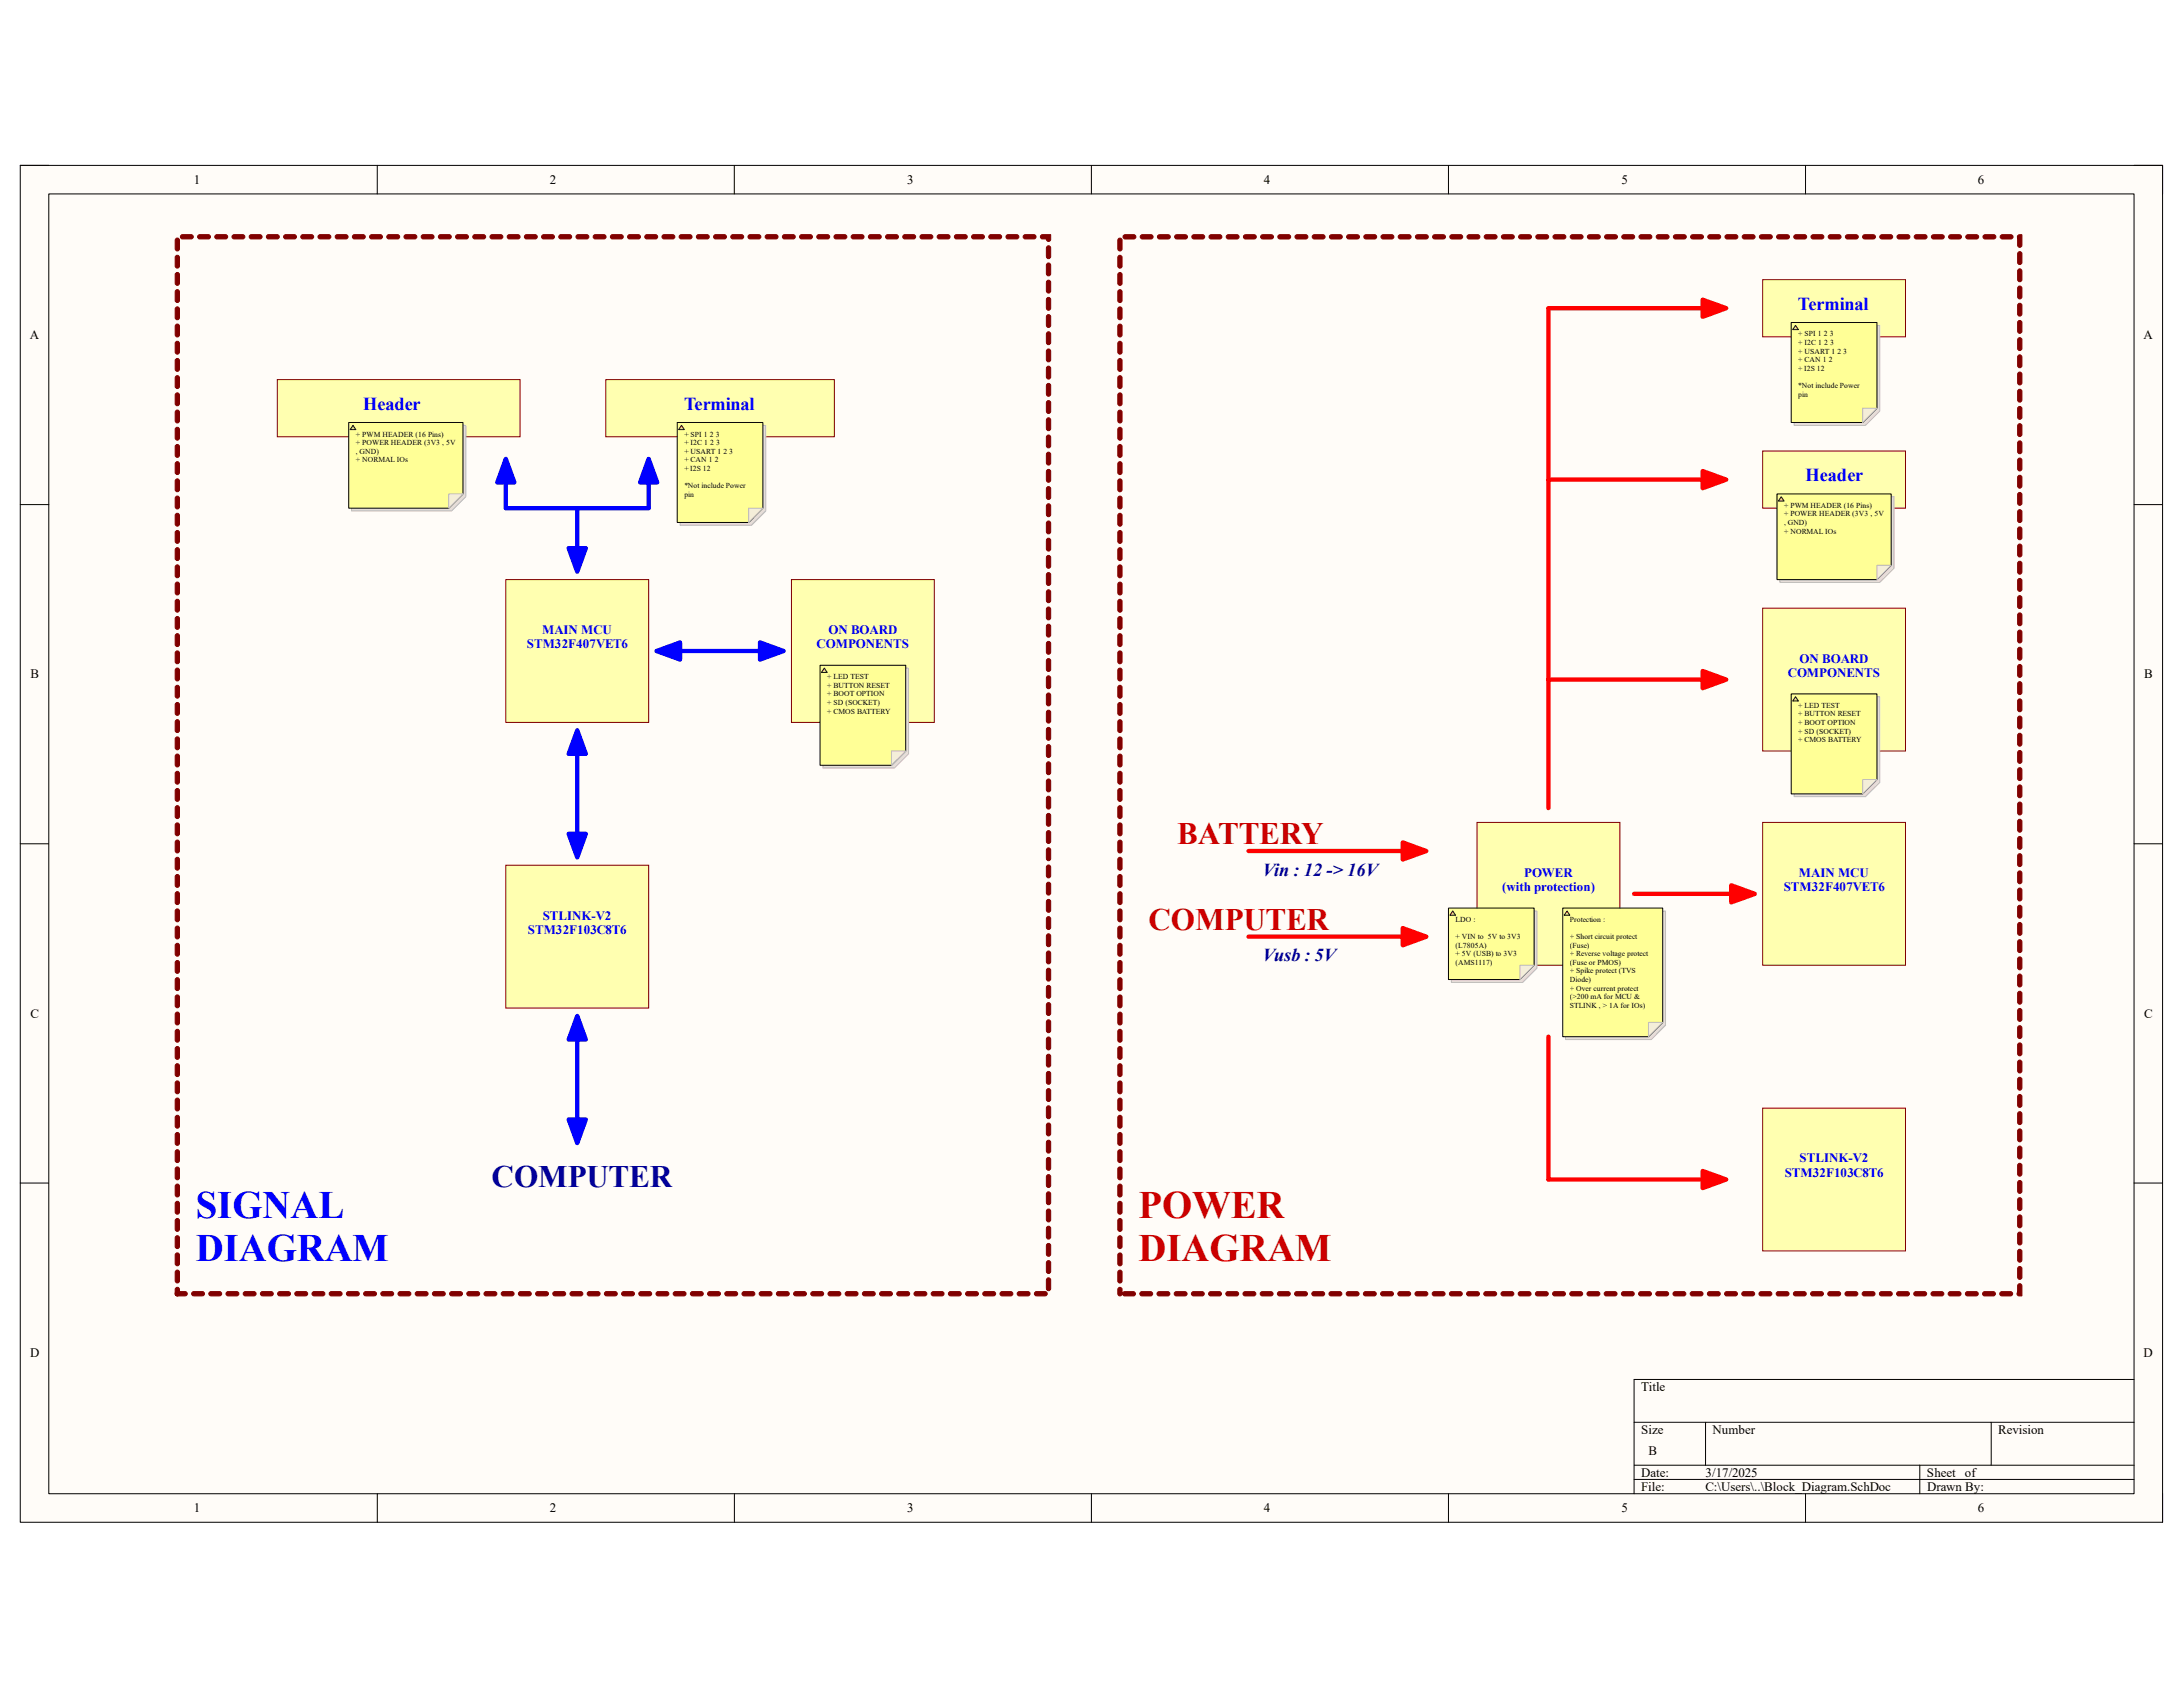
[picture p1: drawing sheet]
<svg xmlns="http://www.w3.org/2000/svg" width="279mm" height="216mm" viewBox="0 0 279 216" stroke-linecap="round" stroke-linejoin="round" font-family="sans-serif">
<defs><g id="words">
<g font-size="5" fill="#00f">
<text x="25.1" y="155.9">SIGNAL</text>
<text x="25.1" y="161.4">DIAGRAM</text>
</g>
<g font-size="5" fill="#c00">
<text x="145.7" y="155.9">POWER</text>
<text x="145.7" y="161.4">DIAGRAM</text>
</g>
<g font-size="4" fill="#c00">
<text x="150.7" y="108">BATTERY</text>
<text x="147" y="119">COMPUTER</text>
</g>
<text font-size="4" fill="#000080" x="62.9" y="151.9">COMPUTER</text>
<g font-size="2.3" fill="#00f">
<text x="230.1" y="39.7">Terminal</text>
<text x="46.5" y="52.5">Header</text>
<text x="87.5" y="52.5">Terminal</text>
<text x="231.1" y="61.6">Header</text>
</g>
<g font-size="2.3" fill="#000080">
<text x="161.6" y="112.1">Vin : 12 -&gt; 16V</text>
<text x="161.6" y="123">Vusb : 5V</text>
</g>
<g font-size="1.7">
<text x="24.8" y="23.5">1</text>
<text x="70.4" y="23.5">2</text>
<text x="116.1" y="23.5">3</text>
<text x="161.8" y="23.5">4</text>
<text x="207.5" y="23.5">5</text>
<text x="253.2" y="23.5">6</text>
<text x="3.8" y="43.4">A</text>
<text x="274.4" y="43.4">A</text>
<text x="3.9" y="86.8">B</text>
<text x="274.4" y="86.8">B</text>
<text x="3.9" y="130.3">C</text>
<text x="274.4" y="130.3">C</text>
<text x="3.9" y="173.7">D</text>
<text x="274.4" y="173.7">D</text>
<text x="210.1" y="178">Title</text>
<text x="210.1" y="183.5">Size</text>
<text x="219.2" y="183.5">Number</text>
<text x="255.7" y="183.5">Revision</text>
<text x="210.1" y="189">Date:</text>
<text x="210.1" y="190.8">File:</text>
<text x="211" y="186.2">B</text>
<text x="218.3" y="189">3/17/2025</text>
<text x="218.3" y="190.8">C:\Users\..\Block_Diagram.SchDoc</text>
<text x="246.6" y="189">Sheet of</text>
<text x="246.7" y="190.8">Drawn By:</text>
<text x="24.8" y="193.5">1</text>
<text x="70.4" y="193.5">2</text>
<text x="116.1" y="193.5">3</text>
<text x="161.8" y="193.5">4</text>
<text x="207.5" y="193.5">5</text>
<text x="253.2" y="193.5">6</text>
</g>
<g font-size="1.7" fill="#00f">
<text x="67.4" y="83">STM32F407VET6</text>
<text x="69.4" y="81.1">MAIN MCU</text>
<text x="104.5" y="83">COMPONENTS</text>
<text x="106" y="81.1">ON BOARD</text>
<text x="228.8" y="86.6">COMPONENTS</text>
<text x="230.3" y="84.8">ON BOARD</text>
<text x="195.1" y="112.2">POWER</text>
<text x="230.3" y="112.2">MAIN MCU</text>
<text x="67.6" y="119.5">STM32F103C8T6</text>
<text x="69.5" y="117.7">STLINK-V2</text>
<text x="192.3" y="114">(with protection)</text>
<text x="228.3" y="114">STM32F407VET6</text>
<text x="230.3" y="148.8">STLINK-V2</text>
<text x="228.4" y="150.6">STM32F103C8T6</text>
</g>
<g font-size="1">
<text x="230.2" y="43.1">+ SPI 1 2 3</text>
<text x="230.2" y="44.2">+ I2C 1 2 3</text>
<text x="230.2" y="45.3">+ USART 1 2 3</text>
<text x="230.2" y="46.4">+ CAN 1 2</text>
<text x="230.2" y="47.5">+ I2S 12</text>
<text x="230.2" y="49.7">*Not include Power</text>
<text x="230.2" y="50.8">pin</text>
<text x="45.6" y="55.9">+ PWM HEADER (16 Pins)</text>
<text x="45.6" y="56.9">+ POWER HEADER (3V3 , 5V</text>
<text x="45.6" y="58">, GND)</text>
<text x="45.6" y="59.1">+ NORMAL IOs</text>
<text x="87.6" y="55.9">+ SPI 1 2 3</text>
<text x="87.6" y="56.9">+ I2C 1 2 3</text>
<text x="87.6" y="58">+ USART 1 2 3</text>
<text x="87.6" y="59.1">+ CAN 1 2</text>
<text x="87.6" y="60.2">+ I2S 12</text>
<text x="87.6" y="62.4">*Not include Power</text>
<text x="87.6" y="63.5">pin</text>
<text x="228.3" y="65">+ PWM HEADER (16 Pins)</text>
<text x="228.3" y="66.1">+ POWER HEADER (3V3 , 5V</text>
<text x="228.3" y="67.2">, GND)</text>
<text x="228.3" y="68.3">+ NORMAL IOs</text>
<text x="105.9" y="87">+ LED TEST</text>
<text x="105.9" y="88.1">+ BUTTON RESET</text>
<text x="105.9" y="89.1">+ BOOT OPTION</text>
<text x="105.9" y="90.2">+ SD (SOCKET)</text>
<text x="105.9" y="91.3">+ CMOS BATTERY</text>
<text x="230.2" y="90.6">+ LED TEST</text>
<text x="230.2" y="91.7">+ BUTTON RESET</text>
<text x="230.2" y="92.8">+ BOOT OPTION</text>
<text x="230.2" y="93.9">+ SD (SOCKET)</text>
<text x="230.2" y="95">+ CMOS BATTERY</text>
<text x="186.3" y="118">LDO :</text>
<text x="200.9" y="118">Protection :</text>
<text x="186.3" y="120.2">+ VIN to 5V to 3V3</text>
<text x="186.3" y="121.3">(L7805A)</text>
<text x="186.3" y="122.4">+ 5V (USB) to 3V3</text>
<text x="186.3" y="123.5">(AMS1117)</text>
<text x="200.9" y="120.2">+ Short circuit protect</text>
<text x="200.9" y="121.3">(Fuse)</text>
<text x="200.9" y="122.4">+ Reverse voltage protect</text>
<text x="200.9" y="123.5">(Fuse or PMOS)</text>
<text x="200.9" y="124.6">+ Spike protect (TVS</text>
<text x="200.9" y="125.7">Diode)</text>
<text x="200.9" y="126.8">+ Over current protect</text>
<text x="200.9" y="127.9">(&gt;200 mA for MCU &amp;</text>
<text x="200.9" y="129">STLINK , &gt; 1A for IOs)</text>
</g>
</g></defs>
<path d="M2.6 21.2h274.2v173.6h-274.2z" fill-rule="evenodd" fill="#fffcf8"/>
<path d="M2.6 21.2h274.2v173.6h-274.2z" fill="none" stroke="#000" stroke-width=".13"/>
<path d="M6.2 24.8h266.9v166.4h-266.9z" fill-rule="evenodd" fill="#fffcf8"/>
<g fill="none" stroke="#000" stroke-width=".13">
<path d="M2.6 21.2h3.6M6.2 24.8h266.9v166.4h-266.9zM48.3 21.2v3.6M94 21.2v3.6M139.7 21.2v3.6M185.4 21.2v3.6M231.1 21.2v3.6M273.1 21.2h3.7v3.6M2.6 64.6h3.6M273.1 64.6h3.7M2.6 108h3.6M273.1 108h3.7"/>
<path d="M2.6 151.4h3.6M273.1 151.4h3.7M273.1 176.5h-64v14.7M48.3 191.2v3.6M94 191.2v3.6M139.7 191.2v3.6M185.4 191.2v3.6M209.1 182h64M209.1 187.5h64M209.1 189.3h64M218.3 182v5.5M231.1 191.2v3.6"/>
<path d="M245.7 187.5v3.7M254.8 182v5.5M276.8 191.2v3.6"/>
</g>
<path d="M64.7 74.2h18.3v18.3h-18.3z" fill-rule="evenodd" fill="#ffffb0"/>
<path d="M64.7 74.2h18.3v18.3h-18.3z" fill="none" stroke="#800000" stroke-width=".13"/>
<path d="M64.7 110.7h18.3v18.3h-18.3z" fill-rule="evenodd" fill="#ffffb0"/>
<path d="M64.7 110.7h18.3v18.3h-18.3z" fill="none" stroke="#800000" stroke-width=".13"/>
<path d="M101.3 74.2h18.3v18.3h-18.3z" fill-rule="evenodd" fill="#ffffb0"/>
<path d="M101.3 74.2h18.3v18.3h-18.3z" fill="none" stroke="#800000" stroke-width=".13"/>
<path d="M35.5 48.6h31.1v7.3h-31.1z" fill-rule="evenodd" fill="#ffffb0"/>
<path d="M35.5 48.6h31.1v7.3h-31.1z" fill="none" stroke="#800000" stroke-width=".13"/>
<path d="M77.5 48.6h29.3v7.3h-29.3z" fill-rule="evenodd" fill="#ffffb0"/>
<path d="M77.5 48.6h29.3v7.3h-29.3z" fill="none" stroke="#800000" stroke-width=".13"/>
<path d="M73.9 130.8v14.7" fill="none" stroke="#00f" stroke-width=".55"/>
<path d="M72.8 143.3h2.2l-1.1 3z" fill="#00f"/>
<path d="M72.8 143.3h2.2l-1.1 3z" fill="none" stroke="#00f" stroke-width=".55"/>
<path d="M73.9 130l1.1 3h-2.2z" fill="#00f"/>
<path d="M73.9 94.3v14.6M73.9 130l1.1 3h-2.2z" fill="none" stroke="#00f" stroke-width=".55"/>
<path d="M72.8 106.7h2.2l-1.1 3z" fill="#00f"/>
<path d="M72.8 106.7h2.2l-1.1 3z" fill="none" stroke="#00f" stroke-width=".55"/>
<path d="M73.9 93.5l1.1 3h-2.2z" fill="#00f"/>
<path d="M73.9 93.5l1.1 3h-2.2zM84.8 83.3h14.7" fill="none" stroke="#00f" stroke-width=".55"/>
<path d="M97.3 82.2l3 1.1-3 1.1z" fill="#00f"/>
<path d="M97.3 82.2l3 1.1-3 1.1z" fill="none" stroke="#00f" stroke-width=".55"/>
<path d="M84 83.3l3-1.1v2.2z" fill="#00f"/>
<path d="M64.7 59.5v5.5h9.2v7.3M84 83.3l3-1.1v2.2z" fill="none" stroke="#00f" stroke-width=".55"/>
<path d="M72.8 70.2h2.2l-1.1 3z" fill="#00f"/>
<path d="M72.8 70.2h2.2l-1.1 3z" fill="none" stroke="#00f" stroke-width=".55"/>
<path d="M64.7 58.7l1.1 3h-2.2z" fill="#00f"/>
<path d="M64.7 58.7l1.1 3h-2.2zM83 59.5v5.5h-9.1" fill="none" stroke="#00f" stroke-width=".55"/>
<path d="M83 58.7l1.1 3h-2.2z" fill="#00f"/>
<path d="M83 58.7l1.1 3h-2.2z" fill="none" stroke="#00f" stroke-width=".55"/>
<path d="M189 105.3h18.3v18.2h-18.3z" fill-rule="evenodd" fill="#ffffb0"/>
<path d="M189 105.3h18.3v18.2h-18.3z" fill="none" stroke="#800000" stroke-width=".13"/>
<path d="M225.6 105.3h18.3v18.2h-18.3z" fill-rule="evenodd" fill="#ffffb0"/>
<path d="M225.6 105.3h18.3v18.2h-18.3z" fill="none" stroke="#800000" stroke-width=".13"/>
<path d="M225.6 141.8h18.3v18.3h-18.3z" fill-rule="evenodd" fill="#ffffb0"/>
<path d="M225.6 141.8h18.3v18.3h-18.3z" fill="none" stroke="#800000" stroke-width=".13"/>
<path d="M225.6 77.8h18.3v18.3h-18.3z" fill-rule="evenodd" fill="#ffffb0"/>
<path d="M225.6 77.8h18.3v18.3h-18.3z" fill="none" stroke="#800000" stroke-width=".13"/>
<path d="M225.6 57.7h18.3v7.3h-18.3z" fill-rule="evenodd" fill="#ffffb0"/>
<path d="M225.6 57.7h18.3v7.3h-18.3z" fill="none" stroke="#800000" stroke-width=".13"/>
<path d="M225.6 35.8h18.3v7.3h-18.3z" fill-rule="evenodd" fill="#ffffb0"/>
<path d="M225.6 35.8h18.3v7.3h-18.3z" fill="none" stroke="#800000" stroke-width=".13"/>
<path d="M209.1 114.4h14.7" fill="none" stroke="#f00" stroke-width=".55"/>
<path d="M221.6 113.3l3 1.1-3 1.1z" fill="#f00"/>
<path d="M221.6 113.3l3 1.1-3 1.1zM198.2 132.7v18.3h21.9" fill="none" stroke="#f00" stroke-width=".55"/>
<path d="M217.9 149.9l3 1.1-3 1.1z" fill="#f00"/>
<path d="M220.1 87h-21.9v16.4M217.9 149.9l3 1.1-3 1.1z" fill="none" stroke="#f00" stroke-width=".55"/>
<path d="M217.9 85.9l3 1.1-3 1.1z" fill="#f00"/>
<path d="M220.1 61.4h-21.9v25.6M217.9 85.9l3 1.1-3 1.1z" fill="none" stroke="#f00" stroke-width=".55"/>
<path d="M217.9 60.3l3 1.1-3 1.1z" fill="#f00"/>
<path d="M220.1 39.4h-21.9v22M217.9 60.3l3 1.1-3 1.1z" fill="none" stroke="#f00" stroke-width=".55"/>
<path d="M217.9 38.4l3 1-3 1.1z" fill="#f00"/>
<path d="M217.9 38.4l3 1-3 1.1zM159.8 108.9h21.9" fill="none" stroke="#f00" stroke-width=".55"/>
<path d="M179.5 107.8l3.1 1.1-3.1 1.1z" fill="#f00"/>
<path d="M159.8 119.9h21.9M179.5 107.8l3.1 1.1-3.1 1.1z" fill="none" stroke="#f00" stroke-width=".55"/>
<path d="M179.5 118.8l3.1 1.1-3.1 1.1z" fill="#f00"/>
<path d="M179.5 118.8l3.1 1.1-3.1 1.1z" fill="none" stroke="#f00" stroke-width=".55"/>
<g fill="#800000" stroke="#800000" stroke-width=".13">
<path d="M22.6 164.8a.27 .27 0 0 1 .4 .2v.6a.28 .28 0 0 1-.3 .2 .28 .28 0 0 1-.3-.2v-.6zM22.5 162.7a.27 .27 0 0 1 .3-.1 .27 .27 0 0 1 .2 .2v1.1a.28 .28 0 0 1-.3 .3 .28 .28 0 0 1-.3-.3zM22.5 160.5a.27 .27 0 0 1 .3-.1 .27 .27 0 0 1 .2 .2v1.1a.28 .28 0 0 1-.3 .3 .28 .28 0 0 1-.3-.3zM22.5 158.3a.27 .27 0 0 1 .3-.1 .27 .27 0 0 1 .2 .2v1.1a.28 .28 0 0 1-.3 .3 .28 .28 0 0 1-.3-.3zM22.5 156.1a.27 .27 0 0 1 .3-.2 .27 .27 0 0 1 .2 .3v1.1a.28 .28 0 0 1-.3 .3 .28 .28 0 0 1-.3-.3zM22.5 153.9a.27 .27 0 0 1 .3-.2 .27 .27 0 0 1 .2 .3v1.1a.28 .28 0 0 1-.3 .3 .28 .28 0 0 1-.3-.3zM22.6 151.6a.27 .27 0 0 1 .4 .2v1.1a.28 .28 0 0 1-.3 .3 .28 .28 0 0 1-.3-.3v-1.1zM22.6 149.4a.27 .27 0 0 1 .4 .2v1.1a.28 .28 0 0 1-.3 .3 .28 .28 0 0 1-.3-.3v-1.1zM22.6 147.2a.27 .27 0 0 1 .4 .2v1.1a.28 .28 0 0 1-.3 .3 .28 .28 0 0 1-.3-.3v-1.1zM22.5 145.1a.27 .27 0 0 1 .3-.2 .27 .27 0 0 1 .2 .3v1.1a.28 .28 0 0 1-.3 .3 .28 .28 0 0 1-.3-.3zM22.5 142.9a.27 .27 0 0 1 .3-.2 .27 .27 0 0 1 .2 .3v1.1a.28 .28 0 0 1-.3 .3 .28 .28 0 0 1-.3-.3zM22.5 140.7a.27 .27 0 0 1 .3-.2 .27 .27 0 0 1 .2 .3v1.1a.28 .28 0 0 1-.3 .3 .28 .28 0 0 1-.3-.3zM22.5 138.5a.27 .27 0 0 1 .3-.2 .27 .27 0 0 1 .2 .3v1.1a.28 .28 0 0 1-.3 .3 .28 .28 0 0 1-.3-.3zM22.5 136.3a.27 .27 0 0 1 .3-.2 .27 .27 0 0 1 .2 .3v1.1a.28 .28 0 0 1-.3 .3 .28 .28 0 0 1-.3-.3zM22.6 134a.27 .27 0 0 1 .4 .2v1.1a.28 .28 0 0 1-.3 .3 .28 .28 0 0 1-.3-.3v-1.1zM22.6 131.8a.27 .27 0 0 1 .4 .2v1.1a.28 .28 0 0 1-.3 .3 .28 .28 0 0 1-.3-.3v-1.1zM22.5 129.7a.27 .27 0 0 1 .3-.2 .27 .27 0 0 1 .2 .3v1.1a.28 .28 0 0 1-.3 .3 .28 .28 0 0 1-.3-.3zM22.6 127.4a.27 .27 0 0 1 .4 .2v1.1a.28 .28 0 0 1-.3 .3 .28 .28 0 0 1-.3-.3v-1.1zM22.6 125.2a.27 .27 0 0 1 .4 .2v1.1a.28 .28 0 0 1-.3 .3 .28 .28 0 0 1-.3-.3v-1.1zM22.6 123a.27 .27 0 0 1 .4 .2v1.1a.28 .28 0 0 1-.3 .3 .28 .28 0 0 1-.3-.3v-1.1zM22.5 120.9a.27 .27 0 0 1 .3-.2 .27 .27 0 0 1 .2 .3v1.1a.28 .28 0 0 1-.3 .3 .28 .28 0 0 1-.3-.3zM22.6 118.6a.27 .27 0 0 1 .4 .2v1.1a.28 .28 0 0 1-.3 .3 .28 .28 0 0 1-.3-.3v-1.1zM22.6 116.4a.27 .27 0 0 1 .4 .2v1.1a.28 .28 0 0 1-.3 .3 .28 .28 0 0 1-.3-.3v-1.1zM22.6 114.2a.27 .27 0 0 1 .4 .2v1.1a.28 .28 0 0 1-.3 .3 .28 .28 0 0 1-.3-.3v-1.1zM22.5 112.1a.27 .27 0 0 1 .3-.2 .27 .27 0 0 1 .2 .3v1.1a.28 .28 0 0 1-.3 .3 .28 .28 0 0 1-.3-.3zM22.6 109.8a.27 .27 0 0 1 .4 .2v1.1a.28 .28 0 0 1-.3 .3 .28 .28 0 0 1-.3-.3v-1.1zM22.6 107.5a.27 .27 0 0 1 .4 .3v1.1a.28 .28 0 0 1-.3 .3 .28 .28 0 0 1-.3-.3v-1.1zM22.6 105.3a.27 .27 0 0 1 .4 .3v1.1a.28 .28 0 0 1-.3 .3 .28 .28 0 0 1-.3-.3v-1.1zM22.5 103.2a.27 .27 0 0 1 .3-.1 .27 .27 0 0 1 .2 .3v1.1a.28 .28 0 0 1-.3 .3 .28 .28 0 0 1-.3-.3zM22.5 101a.27 .27 0 0 1 .3-.1 .27 .27 0 0 1 .2 .3v1.1a.28 .28 0 0 1-.3 .3 .28 .28 0 0 1-.3-.3zM22.6 98.7a.27 .27 0 0 1 .4 .3v1.1a.28 .28 0 0 1-.3 .3 .28 .28 0 0 1-.3-.3v-1.1zM22.6 96.5a.27 .27 0 0 1 .4 .3v1.1a.28 .28 0 0 1-.3 .3 .28 .28 0 0 1-.3-.3v-1.1zM22.5 94.4a.27 .27 0 0 1 .3-.1 .27 .27 0 0 1 .2 .3v1.1a.28 .28 0 0 1-.3 .3 .28 .28 0 0 1-.3-.3zM22.5 92.2a.27 .27 0 0 1 .3-.1 .27 .27 0 0 1 .2 .3v1.1a.28 .28 0 0 1-.3 .3 .28 .28 0 0 1-.3-.3zM22.6 89.9a.27 .27 0 0 1 .4 .3v1.1a.28 .28 0 0 1-.3 .3 .28 .28 0 0 1-.3-.3v-1.1zM22.6 87.7a.27 .27 0 0 1 .4 .3v1.1a.28 .28 0 0 1-.3 .2 .28 .28 0 0 1-.3-.2v-1.1zM22.5 85.6a.27 .27 0 0 1 .3-.1 .27 .27 0 0 1 .2 .3v1.1a.28 .28 0 0 1-.3 .2 .28 .28 0 0 1-.3-.2zM22.5 83.4a.27 .27 0 0 1 .3-.1 .27 .27 0 0 1 .2 .3v1.1a.28 .28 0 0 1-.3 .2 .28 .28 0 0 1-.3-.2zM22.6 81.1a.27 .27 0 0 1 .4 .3v1.1a.28 .28 0 0 1-.3 .2 .28 .28 0 0 1-.3-.2v-1.1zM22.6 78.9a.27 .27 0 0 1 .4 .3v1.1a.28 .28 0 0 1-.3 .2 .28 .28 0 0 1-.3-.2v-1.1zM22.6 76.7a.27 .27 0 0 1 .4 .3v1.1a.28 .28 0 0 1-.3 .2 .28 .28 0 0 1-.3-.2v-1.1zM22.5 74.6a.27 .27 0 0 1 .3-.1 .27 .27 0 0 1 .2 .3v1.1a.28 .28 0 0 1-.3 .2 .28 .28 0 0 1-.3-.2zM22.6 72.3a.27 .27 0 0 1 .4 .3v1.1a.28 .28 0 0 1-.3 .2 .28 .28 0 0 1-.3-.2v-1.1zM22.6 70.1a.27 .27 0 0 1 .4 .3v1.1a.28 .28 0 0 1-.3 .2 .28 .28 0 0 1-.3-.2v-1.1zM22.6 67.9a.27 .27 0 0 1 .4 .3v1.1a.28 .28 0 0 1-.3 .2 .28 .28 0 0 1-.3-.2v-1.1zM22.6 65.7a.27 .27 0 0 1 .4 .3v1.1a.28 .28 0 0 1-.3 .2 .28 .28 0 0 1-.3-.2v-1.1zM22.5 63.6a.27 .27 0 0 1 .3-.1 .27 .27 0 0 1 .2 .3v1.1a.28 .28 0 0 1-.3 .2 .28 .28 0 0 1-.3-.2zM22.6 61.3a.27 .27 0 0 1 .4 .3v1.1a.28 .28 0 0 1-.3 .2 .28 .28 0 0 1-.3-.2v-1.1zM22.5 59.2a.27 .27 0 0 1 .3-.1 .27 .27 0 0 1 .2 .3v1.1a.28 .28 0 0 1-.3 .2 .28 .28 0 0 1-.3-.2zM22.6 56.9a.27 .27 0 0 1 .4 .3v1.1a.28 .28 0 0 1-.3 .2 .28 .28 0 0 1-.3-.2v-1.1zM22.5 54.8a.27 .27 0 0 1 .3-.1 .27 .27 0 0 1 .2 .3v1.1a.28 .28 0 0 1-.3 .2 .28 .28 0 0 1-.3-.2zM22.6 52.5a.27 .27 0 0 1 .4 .3v1.1a.28 .28 0 0 1-.3 .2 .28 .28 0 0 1-.3-.2v-1.1zM22.5 50.4a.27 .27 0 0 1 .3-.1 .27 .27 0 0 1 .2 .3v1.1a.28 .28 0 0 1-.3 .2 .28 .28 0 0 1-.3-.2zM22.6 48.1a.27 .27 0 0 1 .4 .2v1.2a.28 .28 0 0 1-.3 .2 .28 .28 0 0 1-.3-.2v-1.2zM22.5 46a.27 .27 0 0 1 .3-.1 .27 .27 0 0 1 .2 .2v1.1a.28 .28 0 0 1-.3 .3 .28 .28 0 0 1-.3-.3zM22.6 43.7a.27 .27 0 0 1 .4 .2v1.1a.28 .28 0 0 1-.3 .3 .28 .28 0 0 1-.3-.3v-1.1zM22.5 41.6a.27 .27 0 0 1 .3-.1 .27 .27 0 0 1 .2 .2v1.1a.28 .28 0 0 1-.3 .3 .28 .28 0 0 1-.3-.3zM22.6 39.3a.27 .27 0 0 1 .4 .2v1.1a.28 .28 0 0 1-.3 .3 .28 .28 0 0 1-.3-.3v-1.1zM22.5 37.2a.27 .27 0 0 1 .3-.1 .27 .27 0 0 1 .2 .2v1.1a.28 .28 0 0 1-.3 .3 .28 .28 0 0 1-.3-.3zM22.6 34.9a.27 .27 0 0 1 .4 .2v1.1a.28 .28 0 0 1-.3 .3 .28 .28 0 0 1-.3-.3v-1.1zM22.6 32.7a.27 .27 0 0 1 .4 .2v1.1a.28 .28 0 0 1-.3 .3 .28 .28 0 0 1-.3-.3v-1.1zM22.6 30.5a.27 .27 0 0 1 .4 .2v1.1a.28 .28 0 0 1-.3 .3 .28 .28 0 0 1-.3-.3v-1.1zM23.1 30.2l.3-.2h1.1a.28 .28 0 0 1 .2 .3 .28 .28 0 0 1-.2 .3h-1.1a.28 .28 0 0 1-.3-.4zM25.4 30.1l1.3-.1a.28 .28 0 0 1 .2 .3 .28 .28 0 0 1-.2 .3h-1.1a.28 .28 0 0 1-.3-.2 .28 .28 0 0 1 .1-.3zM27.6 30.1l1.3-.1a.28 .28 0 0 1 .2 .3 .28 .28 0 0 1-.2 .3h-1.1a.28 .28 0 0 1-.3-.2 .28 .28 0 0 1 .1-.3zM29.8 30.1l1.3-.1a.28 .28 0 0 1 .2 .3 .28 .28 0 0 1-.2 .3h-1.1a.28 .28 0 0 1-.3-.2 .28 .28 0 0 1 .1-.3zM31.9 30.2l.3-.2h1.1a.28 .28 0 0 1 .2 .3 .28 .28 0 0 1-.2 .3h-1.1a.28 .28 0 0 1-.3-.4zM34.2 30.1l1.3-.1a.28 .28 0 0 1 .2 .3 .28 .28 0 0 1-.2 .3h-1.1a.28 .28 0 0 1-.3-.2 .28 .28 0 0 1 .1-.3zM36.3 30.2l.3-.2h1.1a.28 .28 0 0 1 .2 .3 .28 .28 0 0 1-.2 .3h-1.1a.28 .28 0 0 1-.3-.4zM38.6 30.1l1.3-.1a.28 .28 0 0 1 .2 .3 .28 .28 0 0 1-.2 .3h-1.1a.28 .28 0 0 1-.3-.2 .28 .28 0 0 1 .1-.3zM40.8 30.1l1.3-.1a.28 .28 0 0 1 .2 .3 .28 .28 0 0 1-.2 .3h-1.1a.28 .28 0 0 1-.3-.2 .28 .28 0 0 1 .1-.3zM43 30.1l1.3-.1a.28 .28 0 0 1 .3 .3 .28 .28 0 0 1-.3 .3h-1.1a.28 .28 0 0 1-.3-.2 .28 .28 0 0 1 .1-.3zM45.2 30.1l1.3-.1a.28 .28 0 0 1 .3 .3 .28 .28 0 0 1-.3 .3h-1.1a.28 .28 0 0 1-.3-.2 .28 .28 0 0 1 .1-.3zM47.3 30.2l.3-.2h1.1a.28 .28 0 0 1 .3 .3 .28 .28 0 0 1-.3 .3h-1.1a.28 .28 0 0 1-.3-.4zM49.6 30.1l1.3-.1a.28 .28 0 0 1 .3 .3 .28 .28 0 0 1-.3 .3h-1.1a.28 .28 0 0 1-.3-.2 .28 .28 0 0 1 .1-.3zM51.7 30.2l.3-.2h1.1a.28 .28 0 0 1 .3 .3 .28 .28 0 0 1-.3 .3h-1.1a.28 .28 0 0 1-.3-.4zM54 30.1l1.3-.1a.28 .28 0 0 1 .3 .3 .28 .28 0 0 1-.3 .3h-1.1a.28 .28 0 0 1-.3-.2 .28 .28 0 0 1 .1-.3zM56.1 30.2l.3-.2h1.1a.28 .28 0 0 1 .3 .3 .28 .28 0 0 1-.3 .3h-1.1a.28 .28 0 0 1-.3-.4zM58.4 30.1l1.3-.1a.28 .28 0 0 1 .3 .3 .28 .28 0 0 1-.3 .3h-1.1a.28 .28 0 0 1-.3-.2 .28 .28 0 0 1 .1-.3zM60.5 30.2l.3-.2h1.1a.28 .28 0 0 1 .3 .3 .28 .28 0 0 1-.3 .3h-1.1a.28 .28 0 0 1-.3-.4zM62.8 30.1l1.3-.1a.28 .28 0 0 1 .3 .3 .28 .28 0 0 1-.3 .3h-1.1a.28 .28 0 0 1-.3-.2 .28 .28 0 0 1 .1-.3zM65 30.2l.2-.2h1.1a.28 .28 0 0 1 .3 .3 .28 .28 0 0 1-.3 .3h-1.1a.28 .28 0 0 1-.2-.4zM67.2 30.1l1.3-.1a.28 .28 0 0 1 .3 .3 .28 .28 0 0 1-.3 .3h-1.1a.28 .28 0 0 1-.3-.2 .28 .28 0 0 1 .1-.3zM69.5 30.1l1.2-.1a.28 .28 0 0 1 .3 .3 .28 .28 0 0 1-.3 .3h-1.1a.28 .28 0 0 1-.3-.2 .28 .28 0 0 1 .2-.3zM71.6 30.2l.2-.2h1.1a.28 .28 0 0 1 .3 .3 .28 .28 0 0 1-.3 .3h-1.1a.28 .28 0 0 1-.2-.4zM73.8 30.2l.2-.2h1.1a.28 .28 0 0 1 .3 .3 .28 .28 0 0 1-.3 .3h-1.1a.28 .28 0 0 1-.2-.4zM76 30.2l.2-.2h1.1a.28 .28 0 0 1 .3 .3 .28 .28 0 0 1-.3 .3h-1.1a.28 .28 0 0 1-.2-.4zM78.3 30.1l1.2-.1a.28 .28 0 0 1 .3 .3 .28 .28 0 0 1-.3 .3h-1.1a.28 .28 0 0 1-.3-.2 .28 .28 0 0 1 .2-.3zM80.4 30.2l.2-.2h1.1a.28 .28 0 0 1 .3 .3 .28 .28 0 0 1-.3 .3h-1.1a.28 .28 0 0 1-.2-.4zM82.6 30.2l.2-.2h1.1a.28 .28 0 0 1 .3 .3 .28 .28 0 0 1-.3 .3h-1.1a.28 .28 0 0 1-.2-.4zM84.8 30.2l.2-.2h1.1a.28 .28 0 0 1 .3 .3 .28 .28 0 0 1-.3 .3h-1.1a.28 .28 0 0 1-.2-.4zM87.1 30.1l1.2-.1a.28 .28 0 0 1 .3 .3 .28 .28 0 0 1-.3 .3h-1.1a.28 .28 0 0 1-.3-.2 .28 .28 0 0 1 .2-.3zM89.2 30.2l.2-.2h1.1a.28 .28 0 0 1 .3 .3 .28 .28 0 0 1-.3 .3h-1.1a.28 .28 0 0 1-.2-.4zM91.4 30.2l.2-.2h1.1a.28 .28 0 0 1 .3 .3 .28 .28 0 0 1-.3 .3h-1.1a.28 .28 0 0 1-.2-.4zM93.6 30.2l.2-.2h1.1a.28 .28 0 0 1 .3 .3 .28 .28 0 0 1-.3 .3h-1.1a.28 .28 0 0 1-.2-.4zM95.9 30.1l1.2-.1a.28 .28 0 0 1 .3 .3 .28 .28 0 0 1-.3 .3h-1.1a.28 .28 0 0 1-.3-.2 .28 .28 0 0 1 .2-.3zM98.1 30.1l1.2-.1a.28 .28 0 0 1 .3 .3 .28 .28 0 0 1-.3 .3h-1.1a.28 .28 0 0 1-.3-.2 .28 .28 0 0 1 .2-.3zM100.2 30.2l.2-.2h1.1a.28 .28 0 0 1 .3 .3 .28 .28 0 0 1-.3 .3h-1.1a.28 .28 0 0 1-.2-.4zM102.4 30.2l.2-.2h1.1a.28 .28 0 0 1 .3 .3 .28 .28 0 0 1-.3 .3h-1.1a.28 .28 0 0 1-.2-.4zM104.6 30.2l.2-.2h1.1a.28 .28 0 0 1 .3 .3 .28 .28 0 0 1-.3 .3h-1.1a.28 .28 0 0 1-.2-.4zM106.9 30.1l1.2-.1a.28 .28 0 0 1 .3 .3 .28 .28 0 0 1-.3 .3h-1.1a.28 .28 0 0 1-.3-.2 .28 .28 0 0 1 .2-.3zM109 30.2l.2-.2h1.1a.28 .28 0 0 1 .3 .3 .28 .28 0 0 1-.3 .3h-1.1a.28 .28 0 0 1-.2-.4zM111.2 30.2l.2-.2h1.1a.28 .28 0 0 1 .3 .3 .28 .28 0 0 1-.3 .3h-1.1a.28 .28 0 0 1-.2-.4zM113.4 30.2l.2-.2h1.1a.28 .28 0 0 1 .3 .3 .28 .28 0 0 1-.3 .3h-1.1a.28 .28 0 0 1-.2-.4zM115.7 30.1l1.2-.1a.28 .28 0 0 1 .3 .3 .28 .28 0 0 1-.3 .3h-1.1a.28 .28 0 0 1-.2-.2 .28 .28 0 0 1 .1-.3zM117.8 30.2l.2-.2h1.1a.28 .28 0 0 1 .3 .3 .28 .28 0 0 1-.3 .3h-1.1a.28 .28 0 0 1-.2-.4zM120 30.2l.2-.2h1.1a.28 .28 0 0 1 .3 .3 .28 .28 0 0 1-.3 .3h-1.1a.28 .28 0 0 1-.2-.4zM122.2 30.2l.2-.2h1.1a.28 .28 0 0 1 .3 .3 .28 .28 0 0 1-.3 .3h-1.1a.28 .28 0 0 1-.2-.4zM124.5 30.1l1.2-.1a.28 .28 0 0 1 .3 .3 .28 .28 0 0 1-.3 .3h-1.1a.28 .28 0 0 1-.2-.2 .28 .28 0 0 1 .1-.3zM126.6 30.2l.2-.2h1.1a.28 .28 0 0 1 .3 .3 .28 .28 0 0 1-.3 .3h-1.1a.28 .28 0 0 1-.2-.4zM128.8 30.2l.2-.2h1.1a.28 .28 0 0 1 .3 .3 .28 .28 0 0 1-.3 .3h-1.1a.28 .28 0 0 1-.2-.4zM131 30.2l.2-.2h1.1a.28 .28 0 0 1 .3 .3 .28 .28 0 0 1-.3 .3h-1.1a.28 .28 0 0 1-.2-.4zM133.3 30.1l1.2-.1v.6a.28 .28 0 0 1-.3 .3 .28 .28 0 0 1-.3-.3v-.3l.3 .3h-.8a.28 .28 0 0 1-.2-.2 .28 .28 0 0 1 .1-.3zM134.1 31.5a.28 .28 0 0 1 .4 .2v1.1a.28 .28 0 0 1-.3 .3 .28 .28 0 0 1-.3-.3v-1.1zM134.1 33.7a.28 .28 0 0 1 .4 .2v1.1a.28 .28 0 0 1-.3 .3 .28 .28 0 0 1-.3-.3v-1.1zM134.1 35.9a.28 .28 0 0 1 .4 .2v1.1a.28 .28 0 0 1-.3 .3 .28 .28 0 0 1-.3-.3v-1.1zM134.1 38.1a.28 .28 0 0 1 .4 .2v1.1a.28 .28 0 0 1-.3 .3 .28 .28 0 0 1-.3-.3v-1.1zM134.1 40.3a.28 .28 0 0 1 .4 .2v1.1a.28 .28 0 0 1-.3 .3 .28 .28 0 0 1-.3-.3v-1.1zM134.1 42.5a.28 .28 0 0 1 .4 .2v1.1a.28 .28 0 0 1-.3 .3 .28 .28 0 0 1-.3-.3v-1.1zM134.1 44.7a.28 .28 0 0 1 .4 .2v1.1a.28 .28 0 0 1-.3 .3 .28 .28 0 0 1-.3-.3v-1.1zM134.1 46.9a.28 .28 0 0 1 .4 .2v1.1a.28 .28 0 0 1-.3 .3 .28 .28 0 0 1-.3-.3v-1.1zM134.1 49.1a.28 .28 0 0 1 .4 .2v1.1a.28 .28 0 0 1-.3 .3 .28 .28 0 0 1-.3-.3v-1.1zM134.1 51.3a.28 .28 0 0 1 .4 .2v1.1a.28 .28 0 0 1-.3 .3 .28 .28 0 0 1-.3-.3v-1.1zM134.1 53.5a.28 .28 0 0 1 .4 .2v1.1a.28 .28 0 0 1-.3 .3 .28 .28 0 0 1-.3-.3v-1.1zM134.1 55.7a.28 .28 0 0 1 .4 .2v1.1a.28 .28 0 0 1-.3 .3 .28 .28 0 0 1-.3-.3v-1.1zM134.1 57.9a.28 .28 0 0 1 .4 .2v1.1a.28 .28 0 0 1-.3 .3 .28 .28 0 0 1-.3-.3v-1.1zM134.1 60.1a.28 .28 0 0 1 .4 .2v1.1a.28 .28 0 0 1-.3 .3 .28 .28 0 0 1-.3-.3v-1.1zM134.1 62.3a.28 .28 0 0 1 .4 .2v1.1a.28 .28 0 0 1-.3 .3 .28 .28 0 0 1-.3-.3v-1.1zM134.1 64.5a.28 .28 0 0 1 .4 .2v1.1a.28 .28 0 0 1-.3 .3 .28 .28 0 0 1-.3-.3v-1.1zM134.1 66.7a.28 .28 0 0 1 .4 .3v1.1a.28 .28 0 0 1-.3 .2 .28 .28 0 0 1-.3-.2v-1.1zM134.1 68.9a.28 .28 0 0 1 .4 .3v1.1a.28 .28 0 0 1-.3 .2 .28 .28 0 0 1-.3-.2v-1.1zM134.1 71.1a.28 .28 0 0 1 .4 .3v1.1a.28 .28 0 0 1-.3 .2 .28 .28 0 0 1-.3-.2v-1.1zM134.1 73.3a.28 .28 0 0 1 .4 .3v1.1a.28 .28 0 0 1-.3 .2 .28 .28 0 0 1-.3-.2v-1.1zM134.1 75.5a.28 .28 0 0 1 .4 .3v1.1a.28 .28 0 0 1-.3 .2 .28 .28 0 0 1-.3-.2v-1.1zM134.1 77.7a.28 .28 0 0 1 .4 .3v1.1a.28 .28 0 0 1-.3 .2 .28 .28 0 0 1-.3-.2v-1.1zM134.1 79.9a.28 .28 0 0 1 .4 .3v1.1a.28 .28 0 0 1-.3 .2 .28 .28 0 0 1-.3-.2v-1.1zM134.1 82.1a.28 .28 0 0 1 .4 .3v1.1a.28 .28 0 0 1-.3 .2 .28 .28 0 0 1-.3-.2v-1.1zM134.1 84.3a.28 .28 0 0 1 .4 .3v1.1a.28 .28 0 0 1-.3 .2 .28 .28 0 0 1-.3-.2v-1.1zM134.1 86.5a.28 .28 0 0 1 .4 .3v1.1a.28 .28 0 0 1-.3 .2 .28 .28 0 0 1-.3-.2v-1.1zM134.1 88.7a.28 .28 0 0 1 .4 .3v1.1a.28 .28 0 0 1-.3 .2 .28 .28 0 0 1-.3-.2v-1.1zM134.1 90.9a.28 .28 0 0 1 .4 .3v1.1a.28 .28 0 0 1-.3 .2 .28 .28 0 0 1-.3-.2v-1.1zM134.1 93.1a.28 .28 0 0 1 .4 .3v1.1a.28 .28 0 0 1-.3 .2 .28 .28 0 0 1-.3-.2v-1.1zM134.1 95.3a.28 .28 0 0 1 .4 .3v1.1a.28 .28 0 0 1-.3 .2 .28 .28 0 0 1-.3-.2v-1.1zM134.1 97.5a.28 .28 0 0 1 .4 .3v1.1a.28 .28 0 0 1-.3 .2 .28 .28 0 0 1-.3-.2v-1.1zM134.1 99.7a.28 .28 0 0 1 .4 .3v1.1a.28 .28 0 0 1-.3 .2 .28 .28 0 0 1-.3-.2v-1.1zM134.1 101.9a.28 .28 0 0 1 .4 .3v1.1a.28 .28 0 0 1-.3 .2 .28 .28 0 0 1-.3-.2v-1.1zM134.1 104.1a.28 .28 0 0 1 .4 .3v1.1a.28 .28 0 0 1-.3 .2 .28 .28 0 0 1-.3-.2v-1.1zM134.1 106.3a.28 .28 0 0 1 .4 .3v1.1a.28 .28 0 0 1-.3 .2 .28 .28 0 0 1-.3-.2v-1.1zM134.1 108.5a.28 .28 0 0 1 .4 .3v1.1a.28 .28 0 0 1-.3 .3 .28 .28 0 0 1-.3-.3v-1.1zM134.1 110.7a.28 .28 0 0 1 .4 .3v1.1a.28 .28 0 0 1-.3 .3 .28 .28 0 0 1-.3-.3v-1.1zM134.1 112.9a.28 .28 0 0 1 .4 .3v1.1a.28 .28 0 0 1-.3 .3 .28 .28 0 0 1-.3-.3v-1.1zM134.1 115.1a.28 .28 0 0 1 .4 .3v1.1a.28 .28 0 0 1-.3 .3 .28 .28 0 0 1-.3-.3v-1.1zM134.1 117.3a.28 .28 0 0 1 .4 .3v1.1a.28 .28 0 0 1-.3 .3 .28 .28 0 0 1-.3-.3v-1.1zM134.1 119.5a.28 .28 0 0 1 .4 .3v1.1a.28 .28 0 0 1-.3 .3 .28 .28 0 0 1-.3-.3v-1.1zM134.1 121.7a.28 .28 0 0 1 .4 .3v1.1a.28 .28 0 0 1-.3 .3 .28 .28 0 0 1-.3-.3v-1.1zM134.1 123.9a.28 .28 0 0 1 .4 .3v1.1a.28 .28 0 0 1-.3 .3 .28 .28 0 0 1-.3-.3v-1.1zM134.1 126.1a.28 .28 0 0 1 .4 .3v1.1a.28 .28 0 0 1-.3 .3 .28 .28 0 0 1-.3-.3v-1.1zM134.1 128.4a.28 .28 0 0 1 .4 .2v1.1a.28 .28 0 0 1-.3 .3 .28 .28 0 0 1-.3-.3v-1.1zM134.1 130.6a.28 .28 0 0 1 .4 .2v1.1a.28 .28 0 0 1-.3 .3 .28 .28 0 0 1-.3-.3v-1.1zM134.1 132.8a.28 .28 0 0 1 .4 .2v1.1a.28 .28 0 0 1-.3 .3 .28 .28 0 0 1-.3-.3v-1.1zM134.1 135a.28 .28 0 0 1 .4 .2v1.1a.28 .28 0 0 1-.3 .3 .28 .28 0 0 1-.3-.3v-1.1zM134.1 137.2a.28 .28 0 0 1 .4 .2v1.1a.28 .28 0 0 1-.3 .3 .28 .28 0 0 1-.3-.3v-1.1zM134.1 139.4a.28 .28 0 0 1 .4 .2v1.1a.28 .28 0 0 1-.3 .3 .28 .28 0 0 1-.3-.3v-1.1zM134.1 141.6a.28 .28 0 0 1 .4 .2v1.1a.28 .28 0 0 1-.3 .3 .28 .28 0 0 1-.3-.3v-1.1zM134.1 143.8a.28 .28 0 0 1 .4 .2v1.1a.28 .28 0 0 1-.3 .3 .28 .28 0 0 1-.3-.3v-1.1zM134.1 146a.28 .28 0 0 1 .4 .2v1.1a.28 .28 0 0 1-.3 .3 .28 .28 0 0 1-.3-.3v-1.1zM134.1 148.2a.28 .28 0 0 1 .4 .2v1.1a.28 .28 0 0 1-.3 .3 .28 .28 0 0 1-.3-.3v-1.1zM134.1 150.4a.28 .28 0 0 1 .4 .2v1.1a.28 .28 0 0 1-.3 .3 .28 .28 0 0 1-.3-.3v-1.1zM134.1 152.6a.28 .28 0 0 1 .4 .2v1.1a.28 .28 0 0 1-.3 .3 .28 .28 0 0 1-.3-.3v-1.1zM134.1 154.8a.28 .28 0 0 1 .4 .2v1.1a.28 .28 0 0 1-.3 .3 .28 .28 0 0 1-.3-.3v-1.1zM134.1 157a.28 .28 0 0 1 .4 .2v1.1a.28 .28 0 0 1-.3 .3 .28 .28 0 0 1-.3-.3v-1.1zM134.1 159.2a.28 .28 0 0 1 .4 .2v1.1a.28 .28 0 0 1-.3 .3 .28 .28 0 0 1-.3-.3v-1.1zM134.1 161.4a.28 .28 0 0 1 .4 .2v1.1a.28 .28 0 0 1-.3 .3 .28 .28 0 0 1-.3-.3v-1.1zM134.1 163.6a.28 .28 0 0 1 .4 .2v1.1a.28 .28 0 0 1-.3 .3 .28 .28 0 0 1-.3-.3v-1.1zM132.5 165.3h1.3a.28 .28 0 0 1 .2 .3 .28 .28 0 0 1-.2 .2h-1.1a.27 .27 0 0 1-.3-.2 .27 .27 0 0 1 .1-.3zM130.3 165.3h1.3a.28 .28 0 0 1 .2 .3 .28 .28 0 0 1-.2 .2h-1.1a.27 .27 0 0 1-.3-.2 .27 .27 0 0 1 .1-.3zM128.1 165.3h1.3a.28 .28 0 0 1 .2 .3 .28 .28 0 0 1-.2 .2h-1.1a.27 .27 0 0 1-.3-.2 .27 .27 0 0 1 .1-.3zM125.9 165.3h1.3a.28 .28 0 0 1 .2 .3 .28 .28 0 0 1-.2 .2h-1.1a.27 .27 0 0 1-.3-.2 .27 .27 0 0 1 .1-.3zM123.7 165.3h1.3a.28 .28 0 0 1 .2 .3 .28 .28 0 0 1-.2 .2h-1.1a.27 .27 0 0 1-.3-.2 .27 .27 0 0 1 .1-.3zM121.5 165.3h1.3a.28 .28 0 0 1 .2 .3 .28 .28 0 0 1-.2 .2h-1.1a.27 .27 0 0 1-.3-.2 .27 .27 0 0 1 .1-.3zM119.3 165.3h1.3a.28 .28 0 0 1 .2 .3 .28 .28 0 0 1-.2 .2h-1.1a.27 .27 0 0 1-.3-.2 .27 .27 0 0 1 .1-.3zM117.1 165.3h1.3a.28 .28 0 0 1 .2 .3 .28 .28 0 0 1-.2 .2h-1.1a.27 .27 0 0 1-.3-.2 .27 .27 0 0 1 .1-.3zM114.9 165.3h1.3a.28 .28 0 0 1 .2 .3 .28 .28 0 0 1-.2 .2h-1.1a.27 .27 0 0 1-.3-.2 .27 .27 0 0 1 .1-.3zM112.7 165.3h1.3a.28 .28 0 0 1 .2 .3 .28 .28 0 0 1-.2 .2h-1.1a.27 .27 0 0 1-.3-.2 .27 .27 0 0 1 .1-.3zM110.5 165.3h1.2a.28 .28 0 0 1 .3 .3 .28 .28 0 0 1-.3 .2h-1.1a.27 .27 0 0 1-.2-.2 .27 .27 0 0 1 .1-.3zM108.3 165.3h1.2a.28 .28 0 0 1 .3 .3 .28 .28 0 0 1-.3 .2h-1.1a.27 .27 0 0 1-.2-.2 .27 .27 0 0 1 .1-.3zM106.1 165.3h1.2a.28 .28 0 0 1 .3 .3 .28 .28 0 0 1-.3 .2h-1.1a.27 .27 0 0 1-.2-.2 .27 .27 0 0 1 .1-.3zM103.9 165.3h1.2a.28 .28 0 0 1 .3 .3 .28 .28 0 0 1-.3 .2h-1.1a.27 .27 0 0 1-.2-.2 .27 .27 0 0 1 .1-.3zM101.7 165.3h1.2a.28 .28 0 0 1 .3 .3 .28 .28 0 0 1-.3 .2h-1.1a.27 .27 0 0 1-.2-.2 .27 .27 0 0 1 .1-.3zM99.5 165.3h1.2a.28 .28 0 0 1 .3 .3 .28 .28 0 0 1-.3 .2h-1.1a.27 .27 0 0 1-.2-.2 .27 .27 0 0 1 .1-.3zM97.3 165.3h1.2a.28 .28 0 0 1 .3 .3 .28 .28 0 0 1-.3 .2h-1.1a.27 .27 0 0 1-.2-.2 .27 .27 0 0 1 .1-.3zM95.1 165.3h1.2a.28 .28 0 0 1 .3 .3 .28 .28 0 0 1-.3 .2h-1.1a.27 .27 0 0 1-.2-.2 .27 .27 0 0 1 .1-.3zM92.9 165.3h1.2a.28 .28 0 0 1 .3 .3 .28 .28 0 0 1-.3 .2h-1.1a.27 .27 0 0 1-.2-.2 .27 .27 0 0 1 .1-.3zM90.7 165.3h1.2a.28 .28 0 0 1 .3 .3 .28 .28 0 0 1-.3 .2h-1.1a.27 .27 0 0 1-.2-.2 .27 .27 0 0 1 .1-.3zM88.5 165.3h1.2a.28 .28 0 0 1 .3 .3 .28 .28 0 0 1-.3 .2h-1.1a.27 .27 0 0 1-.2-.2 .27 .27 0 0 1 .1-.3zM86.3 165.3h1.2a.28 .28 0 0 1 .3 .3 .28 .28 0 0 1-.3 .2h-1.1a.27 .27 0 0 1-.2-.2 .27 .27 0 0 1 .1-.3zM84.1 165.3h1.2a.28 .28 0 0 1 .3 .3 .28 .28 0 0 1-.3 .2h-1.1a.27 .27 0 0 1-.2-.2 .27 .27 0 0 1 .1-.3zM81.9 165.3h1.2a.28 .28 0 0 1 .3 .3 .28 .28 0 0 1-.3 .2h-1.1a.27 .27 0 0 1-.2-.2 .27 .27 0 0 1 .1-.3zM79.7 165.3h1.2a.28 .28 0 0 1 .3 .3 .28 .28 0 0 1-.3 .2h-1.1a.27 .27 0 0 1-.2-.2 .27 .27 0 0 1 .1-.3zM77.5 165.3h1.2a.28 .28 0 0 1 .3 .3 .28 .28 0 0 1-.3 .2h-1.1a.27 .27 0 0 1-.2-.2 .27 .27 0 0 1 .1-.3zM75.3 165.3h1.2a.28 .28 0 0 1 .3 .3 .28 .28 0 0 1-.3 .2h-1.1a.27 .27 0 0 1-.2-.2 .27 .27 0 0 1 .1-.3zM73.1 165.3h1.2a.28 .28 0 0 1 .3 .3 .28 .28 0 0 1-.3 .2h-1.1a.27 .27 0 0 1-.2-.2 .27 .27 0 0 1 .1-.3zM70.9 165.3h1.2a.28 .28 0 0 1 .3 .3 .28 .28 0 0 1-.3 .2h-1.1a.27 .27 0 0 1-.2-.2 .27 .27 0 0 1 .1-.3zM68.7 165.3h1.2a.28 .28 0 0 1 .3 .3 .28 .28 0 0 1-.3 .2h-1.1a.27 .27 0 0 1-.2-.2 .27 .27 0 0 1 .1-.3zM66.5 165.3h1.2a.28 .28 0 0 1 .3 .3 .28 .28 0 0 1-.3 .2h-1.1a.27 .27 0 0 1-.2-.2 .27 .27 0 0 1 .1-.3zM64.3 165.3h1.2a.28 .28 0 0 1 .3 .3 .28 .28 0 0 1-.3 .2h-1.1a.27 .27 0 0 1-.2-.2 .27 .27 0 0 1 .1-.3zM62.1 165.3h1.2a.28 .28 0 0 1 .3 .3 .28 .28 0 0 1-.3 .2h-1.1a.27 .27 0 0 1-.2-.2 .27 .27 0 0 1 .1-.3zM59.9 165.3h1.2a.28 .28 0 0 1 .3 .3 .28 .28 0 0 1-.3 .2h-1.1a.27 .27 0 0 1-.2-.2 .27 .27 0 0 1 .1-.3zM57.7 165.3h1.2a.28 .28 0 0 1 .3 .3 .28 .28 0 0 1-.3 .2h-1.1a.27 .27 0 0 1-.2-.2 .27 .27 0 0 1 .1-.3zM55.5 165.3h1.2a.28 .28 0 0 1 .3 .3 .28 .28 0 0 1-.3 .2h-1.1a.27 .27 0 0 1-.3-.2 .27 .27 0 0 1 .2-.3zM53.3 165.3h1.2a.28 .28 0 0 1 .3 .3 .28 .28 0 0 1-.3 .2h-1.1a.27 .27 0 0 1-.3-.2 .27 .27 0 0 1 .2-.3zM51.1 165.3h1.2a.28 .28 0 0 1 .3 .3 .28 .28 0 0 1-.3 .2h-1.1a.27 .27 0 0 1-.3-.2 .27 .27 0 0 1 .2-.3zM48.9 165.3h1.2a.28 .28 0 0 1 .3 .3 .28 .28 0 0 1-.3 .2h-1.1a.27 .27 0 0 1-.3-.2 .27 .27 0 0 1 .2-.3zM46.7 165.3h1.2a.28 .28 0 0 1 .3 .3 .28 .28 0 0 1-.3 .2h-1.1a.27 .27 0 0 1-.3-.2 .27 .27 0 0 1 .2-.3zM44.5 165.3h1.2a.28 .28 0 0 1 .3 .3 .28 .28 0 0 1-.3 .2h-1.1a.27 .27 0 0 1-.3-.2 .27 .27 0 0 1 .2-.3zM42.3 165.3h1.2a.28 .28 0 0 1 .3 .3 .28 .28 0 0 1-.3 .2h-1.1a.27 .27 0 0 1-.3-.2 .27 .27 0 0 1 .2-.3zM40.1 165.3h1.2a.28 .28 0 0 1 .3 .3 .28 .28 0 0 1-.3 .2h-1.1a.27 .27 0 0 1-.3-.2 .27 .27 0 0 1 .2-.3zM37.9 165.3h1.2a.28 .28 0 0 1 .3 .3 .28 .28 0 0 1-.3 .2h-1.1a.27 .27 0 0 1-.3-.2 .27 .27 0 0 1 .2-.3zM35.7 165.3h1.2a.28 .28 0 0 1 .3 .3 .28 .28 0 0 1-.3 .2h-1.1a.27 .27 0 0 1-.3-.2 .27 .27 0 0 1 .2-.3zM33.5 165.3h1.2a.28 .28 0 0 1 .3 .3 .28 .28 0 0 1-.3 .2h-1.1a.27 .27 0 0 1-.3-.2 .27 .27 0 0 1 .2-.3zM31.3 165.3h1.2a.28 .28 0 0 1 .3 .3 .28 .28 0 0 1-.3 .2h-1.1a.27 .27 0 0 1-.3-.2 .27 .27 0 0 1 .2-.3zM29.1 165.3h1.2a.28 .28 0 0 1 .3 .3 .28 .28 0 0 1-.3 .2h-1.1a.27 .27 0 0 1-.3-.2 .27 .27 0 0 1 .2-.3zM26.9 165.3h1.2a.28 .28 0 0 1 .3 .3 .28 .28 0 0 1-.3 .2h-1.1a.27 .27 0 0 1-.3-.2 .27 .27 0 0 1 .2-.3zM24.7 165.3h1.2a.28 .28 0 0 1 .3 .3 .28 .28 0 0 1-.3 .2h-1.1a.27 .27 0 0 1-.3-.2 .27 .27 0 0 1 .2-.3zM22.6 165.3h1.1a.28 .28 0 0 1 .3 .3 .28 .28 0 0 1-.3 .2h-1a.27 .27 0 0 1-.3-.2 .27 .27 0 0 1 .2-.3z"/>
<path d="M143.1 164.9a.27 .27 0 0 1 .3-.1 .27 .27 0 0 1 .2 .2v.6a.28 .28 0 0 1-.3 .3 .28 .28 0 0 1-.2-.3zM143.1 162.7a.27 .27 0 0 1 .3-.1 .27 .27 0 0 1 .2 .2v1.1a.28 .28 0 0 1-.3 .3 .28 .28 0 0 1-.2-.3zM143.1 160.5a.27 .27 0 0 1 .3-.1 .27 .27 0 0 1 .2 .2v1.1a.28 .28 0 0 1-.3 .3 .28 .28 0 0 1-.2-.3zM143.1 158.3a.27 .27 0 0 1 .3-.1 .27 .27 0 0 1 .2 .2v1.1a.28 .28 0 0 1-.3 .3 .28 .28 0 0 1-.2-.3zM143.1 156.1a.27 .27 0 0 1 .3-.1 .27 .27 0 0 1 .2 .2v1.1a.28 .28 0 0 1-.3 .3 .28 .28 0 0 1-.2-.3zM143.1 153.9a.27 .27 0 0 1 .3-.1 .27 .27 0 0 1 .2 .2v1.1a.28 .28 0 0 1-.3 .3 .28 .28 0 0 1-.2-.3zM143.1 151.7a.27 .27 0 0 1 .3-.1 .27 .27 0 0 1 .2 .2v1.1a.28 .28 0 0 1-.3 .3 .28 .28 0 0 1-.2-.3zM143.1 149.5a.27 .27 0 0 1 .3-.1 .27 .27 0 0 1 .2 .2v1.1a.28 .28 0 0 1-.3 .3 .28 .28 0 0 1-.2-.3zM143.1 147.3a.27 .27 0 0 1 .3-.2 .27 .27 0 0 1 .2 .3v1.1a.28 .28 0 0 1-.3 .3 .28 .28 0 0 1-.2-.3zM143.2 145a.27 .27 0 0 1 .4 .2v1.1a.28 .28 0 0 1-.3 .3 .28 .28 0 0 1-.2-.3v-1.1zM143.2 142.8a.27 .27 0 0 1 .4 .2v1.1a.28 .28 0 0 1-.3 .3 .28 .28 0 0 1-.2-.3v-1.1zM143.1 140.7a.27 .27 0 0 1 .3-.2 .27 .27 0 0 1 .2 .3v1.1a.28 .28 0 0 1-.3 .3 .28 .28 0 0 1-.2-.3zM143.1 138.5a.27 .27 0 0 1 .3-.2 .27 .27 0 0 1 .2 .3v1.1a.28 .28 0 0 1-.3 .3 .28 .28 0 0 1-.2-.3zM143.1 136.3a.27 .27 0 0 1 .3-.2 .27 .27 0 0 1 .2 .3v1.1a.28 .28 0 0 1-.3 .3 .28 .28 0 0 1-.2-.3zM143.1 134.1a.27 .27 0 0 1 .3-.2 .27 .27 0 0 1 .2 .3v1.1a.28 .28 0 0 1-.3 .3 .28 .28 0 0 1-.2-.3zM143.1 131.9a.27 .27 0 0 1 .3-.2 .27 .27 0 0 1 .2 .3v1.1a.28 .28 0 0 1-.3 .3 .28 .28 0 0 1-.2-.3zM143.1 129.7a.27 .27 0 0 1 .3-.2 .27 .27 0 0 1 .2 .3v1.1a.28 .28 0 0 1-.3 .3 .28 .28 0 0 1-.2-.3zM143.1 127.5a.27 .27 0 0 1 .3-.2 .27 .27 0 0 1 .2 .3v1.1a.28 .28 0 0 1-.3 .3 .28 .28 0 0 1-.2-.3zM143.1 125.3a.27 .27 0 0 1 .3-.2 .27 .27 0 0 1 .2 .3v1.1a.28 .28 0 0 1-.3 .3 .28 .28 0 0 1-.2-.3zM143.1 123.1a.27 .27 0 0 1 .3-.2 .27 .27 0 0 1 .2 .3v1.1a.28 .28 0 0 1-.3 .3 .28 .28 0 0 1-.2-.3zM143.1 120.9a.27 .27 0 0 1 .3-.2 .27 .27 0 0 1 .2 .3v1.1a.28 .28 0 0 1-.3 .3 .28 .28 0 0 1-.2-.3zM143.1 118.7a.27 .27 0 0 1 .3-.2 .27 .27 0 0 1 .2 .3v1.1a.28 .28 0 0 1-.3 .3 .28 .28 0 0 1-.2-.3zM143.1 116.5a.27 .27 0 0 1 .3-.2 .27 .27 0 0 1 .2 .3v1.1a.28 .28 0 0 1-.3 .3 .28 .28 0 0 1-.2-.3zM143.1 114.3a.27 .27 0 0 1 .3-.2 .27 .27 0 0 1 .2 .3v1.1a.28 .28 0 0 1-.3 .3 .28 .28 0 0 1-.2-.3zM143.1 112.1a.27 .27 0 0 1 .3-.2 .27 .27 0 0 1 .2 .3v1.1a.28 .28 0 0 1-.3 .3 .28 .28 0 0 1-.2-.3zM143.1 109.9a.27 .27 0 0 1 .3-.2 .27 .27 0 0 1 .2 .3v1.1a.28 .28 0 0 1-.3 .3 .28 .28 0 0 1-.2-.3zM143.1 107.7a.27 .27 0 0 1 .3-.2 .27 .27 0 0 1 .2 .3v1.1a.28 .28 0 0 1-.3 .3 .28 .28 0 0 1-.2-.3zM143.1 105.5a.27 .27 0 0 1 .3-.2 .27 .27 0 0 1 .2 .3v1.1a.28 .28 0 0 1-.3 .3 .28 .28 0 0 1-.2-.3zM143.1 103.3a.27 .27 0 0 1 .3-.2 .27 .27 0 0 1 .2 .3v1.1a.28 .28 0 0 1-.3 .3 .28 .28 0 0 1-.2-.3zM143.1 101.1a.27 .27 0 0 1 .3-.2 .27 .27 0 0 1 .2 .3v1.1a.28 .28 0 0 1-.3 .3 .28 .28 0 0 1-.2-.3zM143.1 98.8a.27 .27 0 0 1 .3-.1 .27 .27 0 0 1 .2 .3v1.1a.28 .28 0 0 1-.3 .3 .28 .28 0 0 1-.2-.3zM143.1 96.6a.27 .27 0 0 1 .3-.1 .27 .27 0 0 1 .2 .3v1.1a.28 .28 0 0 1-.3 .3 .28 .28 0 0 1-.2-.3zM143.1 94.4a.27 .27 0 0 1 .3-.1 .27 .27 0 0 1 .2 .3v1.1a.28 .28 0 0 1-.3 .3 .28 .28 0 0 1-.2-.3zM143.1 92.2a.27 .27 0 0 1 .3-.1 .27 .27 0 0 1 .2 .3v1.1a.28 .28 0 0 1-.3 .3 .28 .28 0 0 1-.2-.3zM143.1 90a.27 .27 0 0 1 .3-.1 .27 .27 0 0 1 .2 .3v1.1a.28 .28 0 0 1-.3 .3 .28 .28 0 0 1-.2-.3zM143.1 87.8a.27 .27 0 0 1 .3-.1 .27 .27 0 0 1 .2 .3v1.1a.28 .28 0 0 1-.3 .3 .28 .28 0 0 1-.2-.3zM143.1 85.6a.27 .27 0 0 1 .3-.1 .27 .27 0 0 1 .2 .3v1.1a.28 .28 0 0 1-.3 .3 .28 .28 0 0 1-.2-.3zM143.1 83.4a.27 .27 0 0 1 .3-.1 .27 .27 0 0 1 .2 .3v1.1a.28 .28 0 0 1-.3 .3 .28 .28 0 0 1-.2-.3zM143.1 81.2a.27 .27 0 0 1 .3-.1 .27 .27 0 0 1 .2 .3v1.1a.28 .28 0 0 1-.3 .3 .28 .28 0 0 1-.2-.3zM143.1 79a.27 .27 0 0 1 .3-.1 .27 .27 0 0 1 .2 .3v1.1a.28 .28 0 0 1-.3 .2 .28 .28 0 0 1-.2-.2zM143.1 76.8a.27 .27 0 0 1 .3-.1 .27 .27 0 0 1 .2 .3v1.1a.28 .28 0 0 1-.3 .2 .28 .28 0 0 1-.2-.2zM143.1 74.6a.27 .27 0 0 1 .3-.1 .27 .27 0 0 1 .2 .3v1.1a.28 .28 0 0 1-.3 .2 .28 .28 0 0 1-.2-.2zM143.1 72.4a.27 .27 0 0 1 .3-.1 .27 .27 0 0 1 .2 .3v1.1a.28 .28 0 0 1-.3 .2 .28 .28 0 0 1-.2-.2zM143.1 70.2a.27 .27 0 0 1 .3-.1 .27 .27 0 0 1 .2 .3v1.1a.28 .28 0 0 1-.3 .2 .28 .28 0 0 1-.2-.2zM143.1 68a.27 .27 0 0 1 .3-.1 .27 .27 0 0 1 .2 .3v1.1a.28 .28 0 0 1-.3 .2 .28 .28 0 0 1-.2-.2zM143.1 65.8a.27 .27 0 0 1 .3-.1 .27 .27 0 0 1 .2 .3v1.1a.28 .28 0 0 1-.3 .2 .28 .28 0 0 1-.2-.2zM143.1 63.6a.27 .27 0 0 1 .3-.1 .27 .27 0 0 1 .2 .3v1.1a.28 .28 0 0 1-.3 .2 .28 .28 0 0 1-.2-.2zM143.1 61.4a.27 .27 0 0 1 .3-.1 .27 .27 0 0 1 .2 .3v1.1a.28 .28 0 0 1-.3 .2 .28 .28 0 0 1-.2-.2zM143.1 59.2a.27 .27 0 0 1 .3-.1 .27 .27 0 0 1 .2 .3v1.1a.28 .28 0 0 1-.3 .2 .28 .28 0 0 1-.2-.2zM143.1 57a.27 .27 0 0 1 .3-.1 .27 .27 0 0 1 .2 .3v1.1a.28 .28 0 0 1-.3 .2 .28 .28 0 0 1-.2-.2zM143.1 54.8a.27 .27 0 0 1 .3-.1 .27 .27 0 0 1 .2 .3v1.1a.28 .28 0 0 1-.3 .2 .28 .28 0 0 1-.2-.2zM143.1 52.6a.27 .27 0 0 1 .3-.1 .27 .27 0 0 1 .2 .3v1.1a.28 .28 0 0 1-.3 .2 .28 .28 0 0 1-.2-.2zM143.1 50.4a.27 .27 0 0 1 .3-.1 .27 .27 0 0 1 .2 .3v1.1a.28 .28 0 0 1-.3 .2 .28 .28 0 0 1-.2-.2zM143.1 48.2a.27 .27 0 0 1 .3-.1 .27 .27 0 0 1 .2 .3v1.1a.28 .28 0 0 1-.3 .2 .28 .28 0 0 1-.2-.2zM143.1 46a.27 .27 0 0 1 .3-.1 .27 .27 0 0 1 .2 .3v1.1a.28 .28 0 0 1-.3 .2 .28 .28 0 0 1-.2-.2zM143.1 43.8a.27 .27 0 0 1 .3-.1 .27 .27 0 0 1 .2 .3v1.1a.28 .28 0 0 1-.3 .2 .28 .28 0 0 1-.2-.2zM143.1 41.6a.27 .27 0 0 1 .3-.1 .27 .27 0 0 1 .2 .3v1.1a.28 .28 0 0 1-.3 .2 .28 .28 0 0 1-.2-.2zM143.1 39.4a.27 .27 0 0 1 .3-.1 .27 .27 0 0 1 .2 .2v1.2a.28 .28 0 0 1-.3 .2 .28 .28 0 0 1-.2-.2zM143.1 37.2a.27 .27 0 0 1 .3-.1 .27 .27 0 0 1 .2 .2v1.1a.28 .28 0 0 1-.3 .3 .28 .28 0 0 1-.2-.3zM143.1 35a.27 .27 0 0 1 .3-.1 .27 .27 0 0 1 .2 .2v1.1a.28 .28 0 0 1-.3 .3 .28 .28 0 0 1-.2-.3zM143.1 32.8a.27 .27 0 0 1 .3-.1 .27 .27 0 0 1 .2 .2v1.1a.28 .28 0 0 1-.3 .3 .28 .28 0 0 1-.2-.3zM143.1 30.6a.27 .27 0 0 1 .3-.1 .27 .27 0 0 1 .2 .2v1.1a.28 .28 0 0 1-.3 .3 .28 .28 0 0 1-.2-.3zM143.8 30.2l.2-.2h1.1a.28 .28 0 0 1 .3 .3 .28 .28 0 0 1-.3 .3h-1.1a.28 .28 0 0 1-.2-.4zM146 30.2l.2-.2h1.1a.28 .28 0 0 1 .3 .3 .28 .28 0 0 1-.3 .3h-1.1a.28 .28 0 0 1-.2-.4zM148.2 30.2l.2-.2h1.1a.28 .28 0 0 1 .3 .3 .28 .28 0 0 1-.3 .3h-1.1a.28 .28 0 0 1-.2-.4zM150.4 30.2l.2-.2h1.1a.28 .28 0 0 1 .3 .3 .28 .28 0 0 1-.3 .3h-1.1a.28 .28 0 0 1-.2-.4zM152.6 30.2l.2-.2h1.1a.28 .28 0 0 1 .3 .3 .28 .28 0 0 1-.3 .3h-1.1a.28 .28 0 0 1-.2-.4zM154.8 30.2l.2-.2h1.1a.28 .28 0 0 1 .3 .3 .28 .28 0 0 1-.3 .3h-1.1a.28 .28 0 0 1-.2-.4zM157 30.2l.2-.2h1.1a.28 .28 0 0 1 .3 .3 .28 .28 0 0 1-.3 .3h-1.1a.28 .28 0 0 1-.2-.4zM159.2 30.2l.2-.2h1.1a.28 .28 0 0 1 .3 .3 .28 .28 0 0 1-.3 .3h-1.1a.28 .28 0 0 1-.2-.4zM161.4 30.2l.2-.2h1.1a.28 .28 0 0 1 .3 .3 .28 .28 0 0 1-.3 .3h-1.1a.28 .28 0 0 1-.2-.4zM163.6 30.2l.2-.2h1.1a.28 .28 0 0 1 .3 .3 .28 .28 0 0 1-.3 .3h-1.1a.28 .28 0 0 1-.2-.4zM165.8 30.2l.2-.2h1.1a.28 .28 0 0 1 .3 .3 .28 .28 0 0 1-.3 .3h-1.1a.28 .28 0 0 1-.2-.4zM168 30.2l.2-.2h1.1a.28 .28 0 0 1 .3 .3 .28 .28 0 0 1-.3 .3h-1.1a.28 .28 0 0 1-.2-.4zM170.2 30.2l.2-.2h1.1a.28 .28 0 0 1 .3 .3 .28 .28 0 0 1-.3 .3h-1.1a.28 .28 0 0 1-.2-.4zM172.4 30.2l.2-.2h1.1a.28 .28 0 0 1 .3 .3 .28 .28 0 0 1-.3 .3h-1.1a.28 .28 0 0 1-.2-.4zM174.6 30.2l.2-.2h1.1a.28 .28 0 0 1 .3 .3 .28 .28 0 0 1-.3 .3h-1.1a.28 .28 0 0 1-.2-.4zM176.8 30.2l.2-.2h1.1a.28 .28 0 0 1 .3 .3 .28 .28 0 0 1-.3 .3h-1.1a.28 .28 0 0 1-.2-.4zM179 30.2l.2-.2h1.1a.28 .28 0 0 1 .3 .3 .28 .28 0 0 1-.3 .3h-1.1a.28 .28 0 0 1-.2-.4zM181.2 30.2l.2-.2h1.1a.28 .28 0 0 1 .3 .3 .28 .28 0 0 1-.3 .3h-1.1a.28 .28 0 0 1-.2-.4zM183.4 30.2l.2-.2h1.1a.28 .28 0 0 1 .3 .3 .28 .28 0 0 1-.3 .3h-1.1a.28 .28 0 0 1-.2-.4zM185.6 30.2l.2-.2h1.1a.28 .28 0 0 1 .3 .3 .28 .28 0 0 1-.3 .3h-1.1a.28 .28 0 0 1-.2-.4zM187.8 30.2l.2-.2h1.1a.28 .28 0 0 1 .3 .3 .28 .28 0 0 1-.3 .3h-1.1a.28 .28 0 0 1-.2-.4zM190 30.2l.2-.2h1.1a.28 .28 0 0 1 .3 .3 .28 .28 0 0 1-.3 .3h-1.1a.28 .28 0 0 1-.2-.4zM192.2 30.2l.2-.2h1.1a.28 .28 0 0 1 .3 .3 .28 .28 0 0 1-.3 .3h-1.1a.28 .28 0 0 1-.2-.4zM194.4 30.2l.2-.2h1.1a.28 .28 0 0 1 .3 .3 .28 .28 0 0 1-.3 .3h-1.1a.28 .28 0 0 1-.2-.4zM196.6 30.2l.2-.2h1.1a.28 .28 0 0 1 .3 .3 .28 .28 0 0 1-.3 .3h-1.1a.28 .28 0 0 1-.2-.4zM198.8 30.2l.2-.2h1.1a.28 .28 0 0 1 .3 .3 .28 .28 0 0 1-.3 .3h-1.1a.28 .28 0 0 1-.2-.4zM201 30.2l.2-.2h1.1a.28 .28 0 0 1 .3 .3 .28 .28 0 0 1-.3 .3h-1.1a.28 .28 0 0 1-.2-.4zM203.2 30.2l.2-.2h1.1a.28 .28 0 0 1 .3 .3 .28 .28 0 0 1-.3 .3h-1.1a.28 .28 0 0 1-.2-.4zM205.4 30.2l.2-.2h1.1a.28 .28 0 0 1 .3 .3 .28 .28 0 0 1-.3 .3h-1.1a.28 .28 0 0 1-.2-.4zM207.6 30.2l.2-.2h1.1a.28 .28 0 0 1 .3 .3 .28 .28 0 0 1-.3 .3h-1.1a.28 .28 0 0 1-.2-.4zM209.8 30.2l.2-.2h1.1a.28 .28 0 0 1 .3 .3 .28 .28 0 0 1-.3 .3h-1.1a.28 .28 0 0 1-.2-.4zM212 30.2l.2-.2h1.1a.28 .28 0 0 1 .3 .3 .28 .28 0 0 1-.3 .3h-1.1a.28 .28 0 0 1-.2-.4zM214.2 30.2l.3-.2h1.1a.28 .28 0 0 1 .2 .3 .28 .28 0 0 1-.2 .3h-1.1a.28 .28 0 0 1-.3-.4zM216.4 30.2l.3-.2h1.1a.28 .28 0 0 1 .2 .3 .28 .28 0 0 1-.2 .3h-1.1a.28 .28 0 0 1-.3-.4zM218.6 30.2l.3-.2h1.1a.28 .28 0 0 1 .2 .3 .28 .28 0 0 1-.2 .3h-1.1a.28 .28 0 0 1-.3-.4zM220.8 30.2l.3-.2h1.1a.28 .28 0 0 1 .2 .3 .28 .28 0 0 1-.2 .3h-1.1a.28 .28 0 0 1-.3-.4zM223 30.2l.3-.2h1.1a.28 .28 0 0 1 .2 .3 .28 .28 0 0 1-.2 .3h-1.1a.28 .28 0 0 1-.3-.4zM225.2 30.2l.3-.2h1.1a.28 .28 0 0 1 .2 .3 .28 .28 0 0 1-.2 .3h-1.1a.28 .28 0 0 1-.3-.4zM227.4 30.2l.3-.2h1.1a.28 .28 0 0 1 .2 .3 .28 .28 0 0 1-.2 .3h-1.1a.28 .28 0 0 1-.3-.4zM229.6 30.2l.3-.2h1.1a.28 .28 0 0 1 .2 .3 .28 .28 0 0 1-.2 .3h-1.1a.28 .28 0 0 1-.3-.4zM231.8 30.2l.3-.2h1.1a.28 .28 0 0 1 .2 .3 .28 .28 0 0 1-.2 .3h-1.1a.28 .28 0 0 1-.3-.4zM234 30.2l.3-.2h1.1a.28 .28 0 0 1 .2 .3 .28 .28 0 0 1-.2 .3h-1.1a.28 .28 0 0 1-.3-.4zM236.2 30.2l.3-.2h1.1a.28 .28 0 0 1 .2 .3 .28 .28 0 0 1-.2 .3h-1.1a.28 .28 0 0 1-.3-.4zM238.4 30.2l.3-.2h1.1a.28 .28 0 0 1 .2 .3 .28 .28 0 0 1-.2 .3h-1.1a.28 .28 0 0 1-.3-.4zM240.6 30.2l.3-.2h1.1a.28 .28 0 0 1 .2 .3 .28 .28 0 0 1-.2 .3h-1.1a.28 .28 0 0 1-.3-.4zM242.8 30.2l.3-.2h1.1a.28 .28 0 0 1 .2 .3 .28 .28 0 0 1-.2 .3h-1.1a.28 .28 0 0 1-.3-.4zM245 30.2l.3-.2h1.1a.28 .28 0 0 1 .2 .3 .28 .28 0 0 1-.2 .3h-1.1a.28 .28 0 0 1-.3-.4zM247.2 30.2l.3-.2h1.1a.28 .28 0 0 1 .2 .3 .28 .28 0 0 1-.2 .3h-1.1a.28 .28 0 0 1-.3-.4zM249.4 30.2l.3-.2h1.1a.28 .28 0 0 1 .2 .3 .28 .28 0 0 1-.2 .3h-1.1a.28 .28 0 0 1-.3-.4zM251.6 30.2l.3-.2h1.1a.28 .28 0 0 1 .2 .3 .28 .28 0 0 1-.2 .3h-1.1a.28 .28 0 0 1-.3-.4zM253.8 30.2l.3-.2h1.1a.28 .28 0 0 1 .2 .3 .28 .28 0 0 1-.2 .3h-1.1a.28 .28 0 0 1-.3-.4zM256 30.2l.3-.2h1.1a.28 .28 0 0 1 .3 .3 .28 .28 0 0 1-.3 .3h-1.1a.28 .28 0 0 1-.3-.4zM258.2 30.2l.3-.2h.3v1.4a.28 .28 0 0 1-.3 .3 .28 .28 0 0 1-.3-.3v-1.1l.3 .3a.28 .28 0 0 1-.3-.4zM258.4 32.2a.28 .28 0 0 1 .4 .3v1.1a.28 .28 0 0 1-.3 .3 .28 .28 0 0 1-.3-.3v-1.1zM258.4 34.4a.28 .28 0 0 1 .4 .3v1.1a.28 .28 0 0 1-.3 .3 .28 .28 0 0 1-.3-.3v-1.1zM258.4 36.6a.28 .28 0 0 1 .4 .3v1.1a.28 .28 0 0 1-.3 .3 .28 .28 0 0 1-.3-.3v-1.1zM258.4 38.8a.28 .28 0 0 1 .4 .3v1.1a.28 .28 0 0 1-.3 .3 .28 .28 0 0 1-.3-.3v-1.1zM258.4 41a.28 .28 0 0 1 .4 .3v1.1a.28 .28 0 0 1-.3 .3 .28 .28 0 0 1-.3-.3v-1.1zM258.4 43.3a.28 .28 0 0 1 .4 .2v1.1a.28 .28 0 0 1-.3 .3 .28 .28 0 0 1-.3-.3v-1.1zM258.4 45.5a.28 .28 0 0 1 .4 .2v1.1a.28 .28 0 0 1-.3 .3 .28 .28 0 0 1-.3-.3v-1.1zM258.4 47.7a.28 .28 0 0 1 .4 .2v1.1a.28 .28 0 0 1-.3 .3 .28 .28 0 0 1-.3-.3v-1.1zM258.4 49.9a.28 .28 0 0 1 .4 .2v1.1a.28 .28 0 0 1-.3 .3 .28 .28 0 0 1-.3-.3v-1.1zM258.4 52.1a.28 .28 0 0 1 .4 .2v1.1a.28 .28 0 0 1-.3 .3 .28 .28 0 0 1-.3-.3v-1.1zM258.4 54.3a.28 .28 0 0 1 .4 .2v1.1a.28 .28 0 0 1-.3 .3 .28 .28 0 0 1-.3-.3v-1.1zM258.4 56.5a.28 .28 0 0 1 .4 .2v1.1a.28 .28 0 0 1-.3 .3 .28 .28 0 0 1-.3-.3v-1.1zM258.4 58.7a.28 .28 0 0 1 .4 .2v1.1a.28 .28 0 0 1-.3 .3 .28 .28 0 0 1-.3-.3v-1.1zM258.4 60.9a.28 .28 0 0 1 .4 .2v1.1a.28 .28 0 0 1-.3 .3 .28 .28 0 0 1-.3-.3v-1.1zM258.4 63.1a.28 .28 0 0 1 .4 .2v1.1a.28 .28 0 0 1-.3 .3 .28 .28 0 0 1-.3-.3v-1.1zM258.4 65.3a.28 .28 0 0 1 .4 .2v1.1a.28 .28 0 0 1-.3 .3 .28 .28 0 0 1-.3-.3v-1.1zM258.4 67.5a.28 .28 0 0 1 .4 .2v1.1a.28 .28 0 0 1-.3 .3 .28 .28 0 0 1-.3-.3v-1.1zM258.4 69.7a.28 .28 0 0 1 .4 .2v1.1a.28 .28 0 0 1-.3 .3 .28 .28 0 0 1-.3-.3v-1.1zM258.4 71.9a.28 .28 0 0 1 .4 .2v1.1a.28 .28 0 0 1-.3 .3 .28 .28 0 0 1-.3-.3v-1.1zM258.4 74.1a.28 .28 0 0 1 .4 .2v1.1a.28 .28 0 0 1-.3 .3 .28 .28 0 0 1-.3-.3v-1.1zM258.4 76.3a.28 .28 0 0 1 .4 .2v1.1a.28 .28 0 0 1-.3 .3 .28 .28 0 0 1-.3-.3v-1.1zM258.4 78.5a.28 .28 0 0 1 .4 .2v1.1a.28 .28 0 0 1-.3 .3 .28 .28 0 0 1-.3-.3v-1.1zM258.4 80.7a.28 .28 0 0 1 .4 .2v1.1a.28 .28 0 0 1-.3 .3 .28 .28 0 0 1-.3-.3v-1.1zM258.4 82.9a.28 .28 0 0 1 .4 .2v1.1a.28 .28 0 0 1-.3 .3 .28 .28 0 0 1-.3-.3v-1.1zM258.4 85.1a.28 .28 0 0 1 .4 .2v1.1a.28 .28 0 0 1-.3 .3 .28 .28 0 0 1-.3-.3v-1.1zM258.4 87.3a.28 .28 0 0 1 .4 .2v1.1a.28 .28 0 0 1-.3 .3 .28 .28 0 0 1-.3-.3v-1.1zM258.4 89.5a.28 .28 0 0 1 .4 .2v1.1a.28 .28 0 0 1-.3 .3 .28 .28 0 0 1-.3-.3v-1.1zM258.4 91.7a.28 .28 0 0 1 .4 .2v1.1a.28 .28 0 0 1-.3 .3 .28 .28 0 0 1-.3-.3v-1.1zM258.4 93.9a.28 .28 0 0 1 .4 .2v1.1a.28 .28 0 0 1-.3 .3 .28 .28 0 0 1-.3-.3v-1.1zM258.4 96.1a.28 .28 0 0 1 .4 .2v1.1a.28 .28 0 0 1-.3 .3 .28 .28 0 0 1-.3-.3v-1.1zM258.4 98.3a.28 .28 0 0 1 .4 .2v1.1a.28 .28 0 0 1-.3 .3 .28 .28 0 0 1-.3-.3v-1.1zM258.4 100.5a.28 .28 0 0 1 .4 .2v1.1a.28 .28 0 0 1-.3 .3 .28 .28 0 0 1-.3-.3v-1.1zM258.4 102.7a.28 .28 0 0 1 .4 .2v1.1a.28 .28 0 0 1-.3 .3 .28 .28 0 0 1-.3-.3v-1.1zM258.4 104.9a.28 .28 0 0 1 .4 .2v1.1a.28 .28 0 0 1-.3 .3 .28 .28 0 0 1-.3-.3v-1.1zM258.4 107.1a.28 .28 0 0 1 .4 .2v1.1a.28 .28 0 0 1-.3 .3 .28 .28 0 0 1-.3-.3v-1.1zM258.4 109.3a.28 .28 0 0 1 .4 .2v1.1a.28 .28 0 0 1-.3 .3 .28 .28 0 0 1-.3-.3v-1.1zM258.4 111.5a.28 .28 0 0 1 .4 .2v1.1a.28 .28 0 0 1-.3 .3 .28 .28 0 0 1-.3-.3v-1.1zM258.4 113.7a.28 .28 0 0 1 .4 .2v1.1a.28 .28 0 0 1-.3 .3 .28 .28 0 0 1-.3-.3v-1.1zM258.4 115.9a.28 .28 0 0 1 .4 .2v1.1a.28 .28 0 0 1-.3 .3 .28 .28 0 0 1-.3-.3v-1.1zM258.4 118.1a.28 .28 0 0 1 .4 .2v1.1a.28 .28 0 0 1-.3 .3 .28 .28 0 0 1-.3-.3v-1.1zM258.4 120.3a.28 .28 0 0 1 .4 .2v1.1a.28 .28 0 0 1-.3 .3 .28 .28 0 0 1-.3-.3v-1.1zM258.4 122.5a.28 .28 0 0 1 .4 .2v1.1a.28 .28 0 0 1-.3 .3 .28 .28 0 0 1-.3-.3v-1.1zM258.4 124.7a.28 .28 0 0 1 .4 .2v1.1a.28 .28 0 0 1-.3 .3 .28 .28 0 0 1-.3-.3v-1.1zM258.4 126.9a.28 .28 0 0 1 .4 .2v1.1a.28 .28 0 0 1-.3 .3 .28 .28 0 0 1-.3-.3v-1.1zM258.4 129.1a.28 .28 0 0 1 .4 .2v1.1a.28 .28 0 0 1-.3 .3 .28 .28 0 0 1-.3-.3v-1.1zM258.4 131.3a.28 .28 0 0 1 .4 .2v1.1a.28 .28 0 0 1-.3 .3 .28 .28 0 0 1-.3-.3v-1.1zM258.4 133.5a.28 .28 0 0 1 .4 .2v1.1a.28 .28 0 0 1-.3 .3 .28 .28 0 0 1-.3-.3v-1.1zM258.4 135.7a.28 .28 0 0 1 .4 .2v1.1a.28 .28 0 0 1-.3 .3 .28 .28 0 0 1-.3-.3v-1.1zM258.4 137.9a.28 .28 0 0 1 .4 .2v1.1a.28 .28 0 0 1-.3 .3 .28 .28 0 0 1-.3-.3v-1.1zM258.4 140.1a.28 .28 0 0 1 .4 .2v1.1a.28 .28 0 0 1-.3 .3 .28 .28 0 0 1-.3-.3v-1.1zM258.4 142.3a.28 .28 0 0 1 .4 .2v1.1a.28 .28 0 0 1-.3 .3 .28 .28 0 0 1-.3-.3v-1.1zM258.4 144.5a.28 .28 0 0 1 .4 .2v1.1a.28 .28 0 0 1-.3 .3 .28 .28 0 0 1-.3-.3v-1.1zM258.4 146.7a.28 .28 0 0 1 .4 .2v1.2a.28 .28 0 0 1-.3 .2 .28 .28 0 0 1-.3-.2v-1.2zM258.4 148.9a.28 .28 0 0 1 .4 .3v1.1a.28 .28 0 0 1-.3 .2 .28 .28 0 0 1-.3-.2v-1.1zM258.4 151.1a.28 .28 0 0 1 .4 .3v1.1a.28 .28 0 0 1-.3 .2 .28 .28 0 0 1-.3-.2v-1.1zM258.4 153.3a.28 .28 0 0 1 .4 .3v1.1a.28 .28 0 0 1-.3 .2 .28 .28 0 0 1-.3-.2v-1.1zM258.4 155.5a.28 .28 0 0 1 .4 .3v1.1a.28 .28 0 0 1-.3 .2 .28 .28 0 0 1-.3-.2v-1.1zM258.4 157.7a.28 .28 0 0 1 .4 .3v1.1a.28 .28 0 0 1-.3 .2 .28 .28 0 0 1-.3-.2v-1.1zM258.4 159.9a.28 .28 0 0 1 .4 .3v1.1a.28 .28 0 0 1-.3 .2 .28 .28 0 0 1-.3-.2v-1.1zM258.4 162.1a.28 .28 0 0 1 .4 .3v1.1a.28 .28 0 0 1-.3 .2 .28 .28 0 0 1-.3-.2v-1.1zM258.4 164.3a.28 .28 0 0 1 .4 .3v1.3h-.4a.28 .28 0 0 1-.2-.4 .28 .28 0 0 1 .3-.2l-.3 .3v-1zM256.1 165.3h1.2a.28 .28 0 0 1 .3 .3 .28 .28 0 0 1-.3 .3h-1.1a.28 .28 0 0 1-.2-.3 .28 .28 0 0 1 .1-.3zM253.9 165.3h1.2a.28 .28 0 0 1 .3 .3 .28 .28 0 0 1-.3 .3h-1.1a.28 .28 0 0 1-.2-.3 .28 .28 0 0 1 .1-.3zM251.7 165.3h1.2a.28 .28 0 0 1 .3 .3 .28 .28 0 0 1-.3 .3h-1.1a.28 .28 0 0 1-.2-.3 .28 .28 0 0 1 .1-.3zM249.5 165.3h1.2a.28 .28 0 0 1 .3 .3 .28 .28 0 0 1-.3 .3h-1.1a.28 .28 0 0 1-.2-.3 .28 .28 0 0 1 .1-.3zM247.3 165.3h1.2a.28 .28 0 0 1 .3 .3 .28 .28 0 0 1-.3 .3h-1.1a.28 .28 0 0 1-.2-.3 .28 .28 0 0 1 .1-.3zM245.1 165.3h1.2a.28 .28 0 0 1 .3 .3 .28 .28 0 0 1-.3 .3h-1.1a.28 .28 0 0 1-.3-.3 .28 .28 0 0 1 .2-.3zM242.9 165.3h1.2a.28 .28 0 0 1 .3 .3 .28 .28 0 0 1-.3 .3h-1.1a.28 .28 0 0 1-.3-.3 .28 .28 0 0 1 .2-.3zM240.7 165.3h1.2a.28 .28 0 0 1 .3 .3 .28 .28 0 0 1-.3 .3h-1.1a.28 .28 0 0 1-.3-.3 .28 .28 0 0 1 .2-.3zM238.5 165.3h1.2a.28 .28 0 0 1 .3 .3 .28 .28 0 0 1-.3 .3h-1.1a.28 .28 0 0 1-.3-.3 .28 .28 0 0 1 .2-.3zM236.3 165.3h1.2a.28 .28 0 0 1 .3 .3 .28 .28 0 0 1-.3 .3h-1.1a.28 .28 0 0 1-.3-.3 .28 .28 0 0 1 .2-.3zM234.1 165.3h1.2a.28 .28 0 0 1 .3 .3 .28 .28 0 0 1-.3 .3h-1.1a.28 .28 0 0 1-.3-.3 .28 .28 0 0 1 .2-.3zM231.9 165.3h1.2a.28 .28 0 0 1 .3 .3 .28 .28 0 0 1-.3 .3h-1.1a.28 .28 0 0 1-.3-.3 .28 .28 0 0 1 .2-.3zM229.7 165.3h1.2a.28 .28 0 0 1 .3 .3 .28 .28 0 0 1-.3 .3h-1.1a.28 .28 0 0 1-.3-.3 .28 .28 0 0 1 .2-.3zM227.5 165.3h1.2a.28 .28 0 0 1 .3 .3 .28 .28 0 0 1-.3 .3h-1.1a.28 .28 0 0 1-.3-.3 .28 .28 0 0 1 .2-.3zM225.3 165.3h1.2a.28 .28 0 0 1 .3 .3 .28 .28 0 0 1-.3 .3h-1.1a.28 .28 0 0 1-.3-.3 .28 .28 0 0 1 .2-.3zM223.1 165.3h1.2a.28 .28 0 0 1 .3 .3 .28 .28 0 0 1-.3 .3h-1.1a.28 .28 0 0 1-.3-.3 .28 .28 0 0 1 .2-.3zM220.9 165.3h1.2a.28 .28 0 0 1 .3 .3 .28 .28 0 0 1-.3 .3h-1.1a.28 .28 0 0 1-.3-.3 .28 .28 0 0 1 .2-.3zM218.7 165.3h1.2a.28 .28 0 0 1 .3 .3 .28 .28 0 0 1-.3 .3h-1.1a.28 .28 0 0 1-.3-.3 .28 .28 0 0 1 .2-.3zM216.5 165.3h1.2a.28 .28 0 0 1 .3 .3 .28 .28 0 0 1-.3 .3h-1.1a.28 .28 0 0 1-.3-.3 .28 .28 0 0 1 .2-.3zM214.3 165.3h1.2a.28 .28 0 0 1 .3 .3 .28 .28 0 0 1-.3 .3h-1.1a.28 .28 0 0 1-.3-.3 .28 .28 0 0 1 .2-.3zM212.1 165.3h1.2a.28 .28 0 0 1 .3 .3 .28 .28 0 0 1-.3 .3h-1.1a.28 .28 0 0 1-.3-.3 .28 .28 0 0 1 .2-.3zM209.9 165.3h1.2a.28 .28 0 0 1 .3 .3 .28 .28 0 0 1-.3 .3h-1.1a.28 .28 0 0 1-.3-.3 .28 .28 0 0 1 .2-.3zM207.7 165.3h1.2a.28 .28 0 0 1 .3 .3 .28 .28 0 0 1-.3 .3h-1.1a.28 .28 0 0 1-.3-.3 .28 .28 0 0 1 .2-.3zM205.4 165.3h1.3a.28 .28 0 0 1 .3 .3 .28 .28 0 0 1-.3 .3h-1.1a.28 .28 0 0 1-.3-.3 .28 .28 0 0 1 .1-.3zM203.2 165.3h1.3a.28 .28 0 0 1 .3 .3 .28 .28 0 0 1-.3 .3h-1.1a.28 .28 0 0 1-.3-.3 .28 .28 0 0 1 .1-.3zM201 165.3h1.3a.28 .28 0 0 1 .3 .3 .28 .28 0 0 1-.3 .3h-1.1a.28 .28 0 0 1-.3-.3 .28 .28 0 0 1 .1-.3zM198.8 165.3h1.3a.28 .28 0 0 1 .3 .3 .28 .28 0 0 1-.3 .3h-1.1a.28 .28 0 0 1-.3-.3 .28 .28 0 0 1 .1-.3zM196.6 165.3h1.3a.28 .28 0 0 1 .3 .3 .28 .28 0 0 1-.3 .3h-1.1a.28 .28 0 0 1-.3-.3 .28 .28 0 0 1 .1-.3zM194.4 165.3h1.3a.28 .28 0 0 1 .3 .3 .28 .28 0 0 1-.3 .3h-1.1a.28 .28 0 0 1-.3-.3 .28 .28 0 0 1 .1-.3zM192.2 165.3h1.3a.28 .28 0 0 1 .3 .3 .28 .28 0 0 1-.3 .3h-1.1a.28 .28 0 0 1-.3-.3 .28 .28 0 0 1 .1-.3zM190 165.3h1.3a.28 .28 0 0 1 .3 .3 .28 .28 0 0 1-.3 .3h-1.1a.28 .28 0 0 1-.3-.3 .28 .28 0 0 1 .1-.3zM187.8 165.3h1.3a.28 .28 0 0 1 .3 .3 .28 .28 0 0 1-.3 .3h-1.1a.28 .28 0 0 1-.3-.3 .28 .28 0 0 1 .1-.3zM185.6 165.3h1.3a.28 .28 0 0 1 .3 .3 .28 .28 0 0 1-.3 .3h-1.1a.28 .28 0 0 1-.3-.3 .28 .28 0 0 1 .1-.3zM183.4 165.3h1.3a.28 .28 0 0 1 .3 .3 .28 .28 0 0 1-.3 .3h-1.1a.28 .28 0 0 1-.3-.3 .28 .28 0 0 1 .1-.3zM181.2 165.3h1.3a.28 .28 0 0 1 .3 .3 .28 .28 0 0 1-.3 .3h-1.1a.28 .28 0 0 1-.3-.3 .28 .28 0 0 1 .1-.3zM179 165.3h1.3a.28 .28 0 0 1 .3 .3 .28 .28 0 0 1-.3 .3h-1.1a.28 .28 0 0 1-.3-.3 .28 .28 0 0 1 .1-.3zM176.8 165.3h1.3a.28 .28 0 0 1 .3 .3 .28 .28 0 0 1-.3 .3h-1.1a.28 .28 0 0 1-.3-.3 .28 .28 0 0 1 .1-.3zM174.6 165.3h1.3a.28 .28 0 0 1 .2 .3 .28 .28 0 0 1-.2 .3h-1.1a.28 .28 0 0 1-.3-.3 .28 .28 0 0 1 .1-.3zM172.4 165.3h1.3a.28 .28 0 0 1 .2 .3 .28 .28 0 0 1-.2 .3h-1.1a.28 .28 0 0 1-.3-.3 .28 .28 0 0 1 .1-.3zM170.2 165.3h1.3a.28 .28 0 0 1 .2 .3 .28 .28 0 0 1-.2 .3h-1.1a.28 .28 0 0 1-.3-.3 .28 .28 0 0 1 .1-.3zM168 165.3h1.3a.28 .28 0 0 1 .2 .3 .28 .28 0 0 1-.2 .3h-1.1a.28 .28 0 0 1-.3-.3 .28 .28 0 0 1 .1-.3zM165.8 165.3h1.3a.28 .28 0 0 1 .2 .3 .28 .28 0 0 1-.2 .3h-1.1a.28 .28 0 0 1-.3-.3 .28 .28 0 0 1 .1-.3zM163.6 165.3h1.3a.28 .28 0 0 1 .2 .3 .28 .28 0 0 1-.2 .3h-1.1a.28 .28 0 0 1-.3-.3 .28 .28 0 0 1 .1-.3zM161.4 165.3h1.3a.28 .28 0 0 1 .2 .3 .28 .28 0 0 1-.2 .3h-1.1a.28 .28 0 0 1-.3-.3 .28 .28 0 0 1 .1-.3zM159.2 165.3h1.3a.28 .28 0 0 1 .2 .3 .28 .28 0 0 1-.2 .3h-1.1a.28 .28 0 0 1-.3-.3 .28 .28 0 0 1 .1-.3zM157 165.3h1.3a.28 .28 0 0 1 .2 .3 .28 .28 0 0 1-.2 .3h-1.1a.28 .28 0 0 1-.3-.3 .28 .28 0 0 1 .1-.3zM154.8 165.3h1.3a.28 .28 0 0 1 .2 .3 .28 .28 0 0 1-.2 .3h-1.1a.28 .28 0 0 1-.3-.3 .28 .28 0 0 1 .1-.3zM152.6 165.3h1.3a.28 .28 0 0 1 .2 .3 .28 .28 0 0 1-.2 .3h-1.1a.28 .28 0 0 1-.3-.3 .28 .28 0 0 1 .1-.3zM150.4 165.3h1.3a.28 .28 0 0 1 .2 .3 .28 .28 0 0 1-.2 .3h-1.1a.28 .28 0 0 1-.3-.3 .28 .28 0 0 1 .1-.3zM148.2 165.3h1.3a.28 .28 0 0 1 .2 .3 .28 .28 0 0 1-.2 .3h-1.1a.28 .28 0 0 1-.3-.3 .28 .28 0 0 1 .1-.3zM146 165.3h1.3a.28 .28 0 0 1 .2 .3 .28 .28 0 0 1-.2 .3h-1.1a.28 .28 0 0 1-.3-.3 .28 .28 0 0 1 .1-.3zM143.8 165.3h1.3a.28 .28 0 0 1 .2 .3 .28 .28 0 0 1-.2 .3h-1.1a.28 .28 0 0 1-.3-.3 .28 .28 0 0 1 .1-.3z"/>
</g>
<path d="M105.3 85.5h11v11l-1.8 1.8h-9.2z" fill-rule="evenodd" fill="#e0ddd7"/>
<path d="M105.3 85.5h11v11l-1.8 1.8h-9.2z" fill="none" stroke="#bfbdba" stroke-width=".13"/>
<path d="M105 85.1h10.9v11l-1.8 1.8h-9.1z" fill-rule="evenodd" fill="#ffff96"/>
<path d="M105 85.1h10.9v11l-1.8 1.8h-9.1z" fill="none" stroke="#000" stroke-width=".13"/>
<path d="M114.1 96.1h1.8l-1.8 1.8z" fill="#f2f0d8"/>
<path d="M114.1 96.1h1.8l-1.8 1.8z" fill="none" stroke="#bfbdba" stroke-width=".13"/>
<path d="M105.5 85.5l.4 .6h-.8z" fill="#ffcc78"/>
<path d="M105.5 85.5l.4 .6h-.8z" fill="none" stroke="#300" stroke-width=".13"/>
<path d="M87 54.4h11v11l-1.8 1.8h-9.2z" fill-rule="evenodd" fill="#e0ddd7"/>
<path d="M87 54.4h11v11l-1.8 1.8h-9.2z" fill="none" stroke="#bfbdba" stroke-width=".13"/>
<path d="M86.7 54.1h10.9v10.9l-1.8 1.9h-9.1z" fill-rule="evenodd" fill="#ffff96"/>
<path d="M86.7 54.1h10.9v10.9l-1.8 1.9h-9.1z" fill="none" stroke="#000" stroke-width=".13"/>
<path d="M95.8 65h1.8l-1.8 1.9z" fill="#f2f0d8"/>
<path d="M95.8 65h1.8l-1.8 1.9z" fill="none" stroke="#bfbdba" stroke-width=".13"/>
<path d="M87.2 54.4l.4 .6h-.7z" fill="#ffcc78"/>
<path d="M87.2 54.4l.4 .6h-.7z" fill="none" stroke="#300" stroke-width=".13"/>
<path d="M45 54.4h14.6v9.2l-1.8 1.8h-12.8z" fill-rule="evenodd" fill="#e0ddd7"/>
<path d="M45 54.4h14.6v9.2l-1.8 1.8h-12.8z" fill="none" stroke="#bfbdba" stroke-width=".13"/>
<path d="M44.6 54.1h14.7v9.1l-1.9 1.8h-12.8z" fill-rule="evenodd" fill="#ffff96"/>
<path d="M44.6 54.1h14.7v9.1l-1.9 1.8h-12.8z" fill="none" stroke="#000" stroke-width=".13"/>
<path d="M57.4 63.2h1.9l-1.9 1.8z" fill="#f2f0d8"/>
<path d="M57.4 63.2h1.9l-1.9 1.8z" fill="none" stroke="#bfbdba" stroke-width=".13"/>
<path d="M45.2 54.4l.3 .6h-.7z" fill="#ffcc78"/>
<path d="M45.2 54.4l.3 .6h-.7z" fill="none" stroke="#300" stroke-width=".13"/>
<path d="M200.4 116.6h12.8v14.6l-1.9 1.8h-10.9z" fill-rule="evenodd" fill="#e0ddd7"/>
<path d="M200.4 116.6h12.8v14.6l-1.9 1.8h-10.9z" fill="none" stroke="#bfbdba" stroke-width=".13"/>
<path d="M200 116.2h12.8v14.6l-1.8 1.9h-11z" fill-rule="evenodd" fill="#ffff96"/>
<path d="M200 116.2h12.8v14.6l-1.8 1.9h-11z" fill="none" stroke="#000" stroke-width=".13"/>
<path d="M211 130.8h1.8l-1.8 1.9z" fill="#f2f0d8"/>
<path d="M211 130.8h1.8l-1.8 1.9z" fill="none" stroke="#bfbdba" stroke-width=".13"/>
<path d="M200.6 116.6l.3 .5h-.7z" fill="#ffcc78"/>
<path d="M200.6 116.6l.3 .5h-.7z" fill="none" stroke="#300" stroke-width=".13"/>
<path d="M185.8 116.6h10.9v7.3l-1.8 1.8h-9.1z" fill-rule="evenodd" fill="#e0ddd7"/>
<path d="M185.8 116.6h10.9v7.3l-1.8 1.8h-9.1z" fill="none" stroke="#bfbdba" stroke-width=".13"/>
<path d="M185.4 116.2h11v7.3l-1.9 1.9h-9.1z" fill-rule="evenodd" fill="#ffff96"/>
<path d="M185.4 116.2h11v7.3l-1.9 1.9h-9.1z" fill="none" stroke="#000" stroke-width=".13"/>
<path d="M194.5 123.5h1.9l-1.9 1.9z" fill="#f2f0d8"/>
<path d="M194.5 123.5h1.9l-1.9 1.9z" fill="none" stroke="#bfbdba" stroke-width=".13"/>
<path d="M185.9 116.6l.4 .5h-.7z" fill="#ffcc78"/>
<path d="M185.9 116.6l.4 .5h-.7z" fill="none" stroke="#300" stroke-width=".13"/>
<path d="M229.6 89.2h11v10.9l-1.8 1.9h-9.2z" fill-rule="evenodd" fill="#e0ddd7"/>
<path d="M229.6 89.2h11v10.9l-1.8 1.9h-9.2z" fill="none" stroke="#bfbdba" stroke-width=".13"/>
<path d="M229.3 88.8h10.9v11l-1.8 1.8h-9.1z" fill-rule="evenodd" fill="#ffff96"/>
<path d="M229.3 88.8h10.9v11l-1.8 1.8h-9.1z" fill="none" stroke="#000" stroke-width=".13"/>
<path d="M238.4 99.8h1.8l-1.8 1.8z" fill="#f2f0d8"/>
<path d="M238.4 99.8h1.8l-1.8 1.8z" fill="none" stroke="#bfbdba" stroke-width=".13"/>
<path d="M229.8 89.2l.4 .5h-.8z" fill="#ffcc78"/>
<path d="M229.8 89.2l.4 .5h-.8z" fill="none" stroke="#300" stroke-width=".13"/>
<path d="M229.6 41.6h11v11l-1.8 1.8h-9.2z" fill-rule="evenodd" fill="#e0ddd7"/>
<path d="M229.6 41.6h11v11l-1.8 1.8h-9.2z" fill="none" stroke="#bfbdba" stroke-width=".13"/>
<path d="M229.3 41.3h10.9v10.9l-1.8 1.9h-9.1z" fill-rule="evenodd" fill="#ffff96"/>
<path d="M229.3 41.3h10.9v10.9l-1.8 1.9h-9.1z" fill="none" stroke="#000" stroke-width=".13"/>
<path d="M238.4 52.2h1.8l-1.8 1.9z" fill="#f2f0d8"/>
<path d="M238.4 52.2h1.8l-1.8 1.9z" fill="none" stroke="#bfbdba" stroke-width=".13"/>
<path d="M229.8 41.6l.4 .6h-.8z" fill="#ffcc78"/>
<path d="M229.8 41.6l.4 .6h-.8z" fill="none" stroke="#300" stroke-width=".13"/>
<path d="M227.8 63.6h14.6v9.1l-1.8 1.8h-12.8z" fill-rule="evenodd" fill="#e0ddd7"/>
<path d="M227.8 63.6h14.6v9.1l-1.8 1.8h-12.8z" fill="none" stroke="#bfbdba" stroke-width=".13"/>
<path d="M227.4 63.2h14.7v9.1l-1.9 1.9h-12.8z" fill-rule="evenodd" fill="#ffff96"/>
<path d="M227.4 63.2h14.7v9.1l-1.9 1.9h-12.8z" fill="none" stroke="#000" stroke-width=".13"/>
<path d="M240.2 72.3h1.9l-1.9 1.9z" fill="#f2f0d8"/>
<path d="M240.2 72.3h1.9l-1.9 1.9z" fill="none" stroke="#bfbdba" stroke-width=".13"/>
<path d="M228 63.6l.3 .5h-.7z" fill="#ffcc78"/>
<path d="M228 63.6l.3 .5h-.7z" fill="none" stroke="#300" stroke-width=".13"/>
<use href="#words"/>
</svg>
